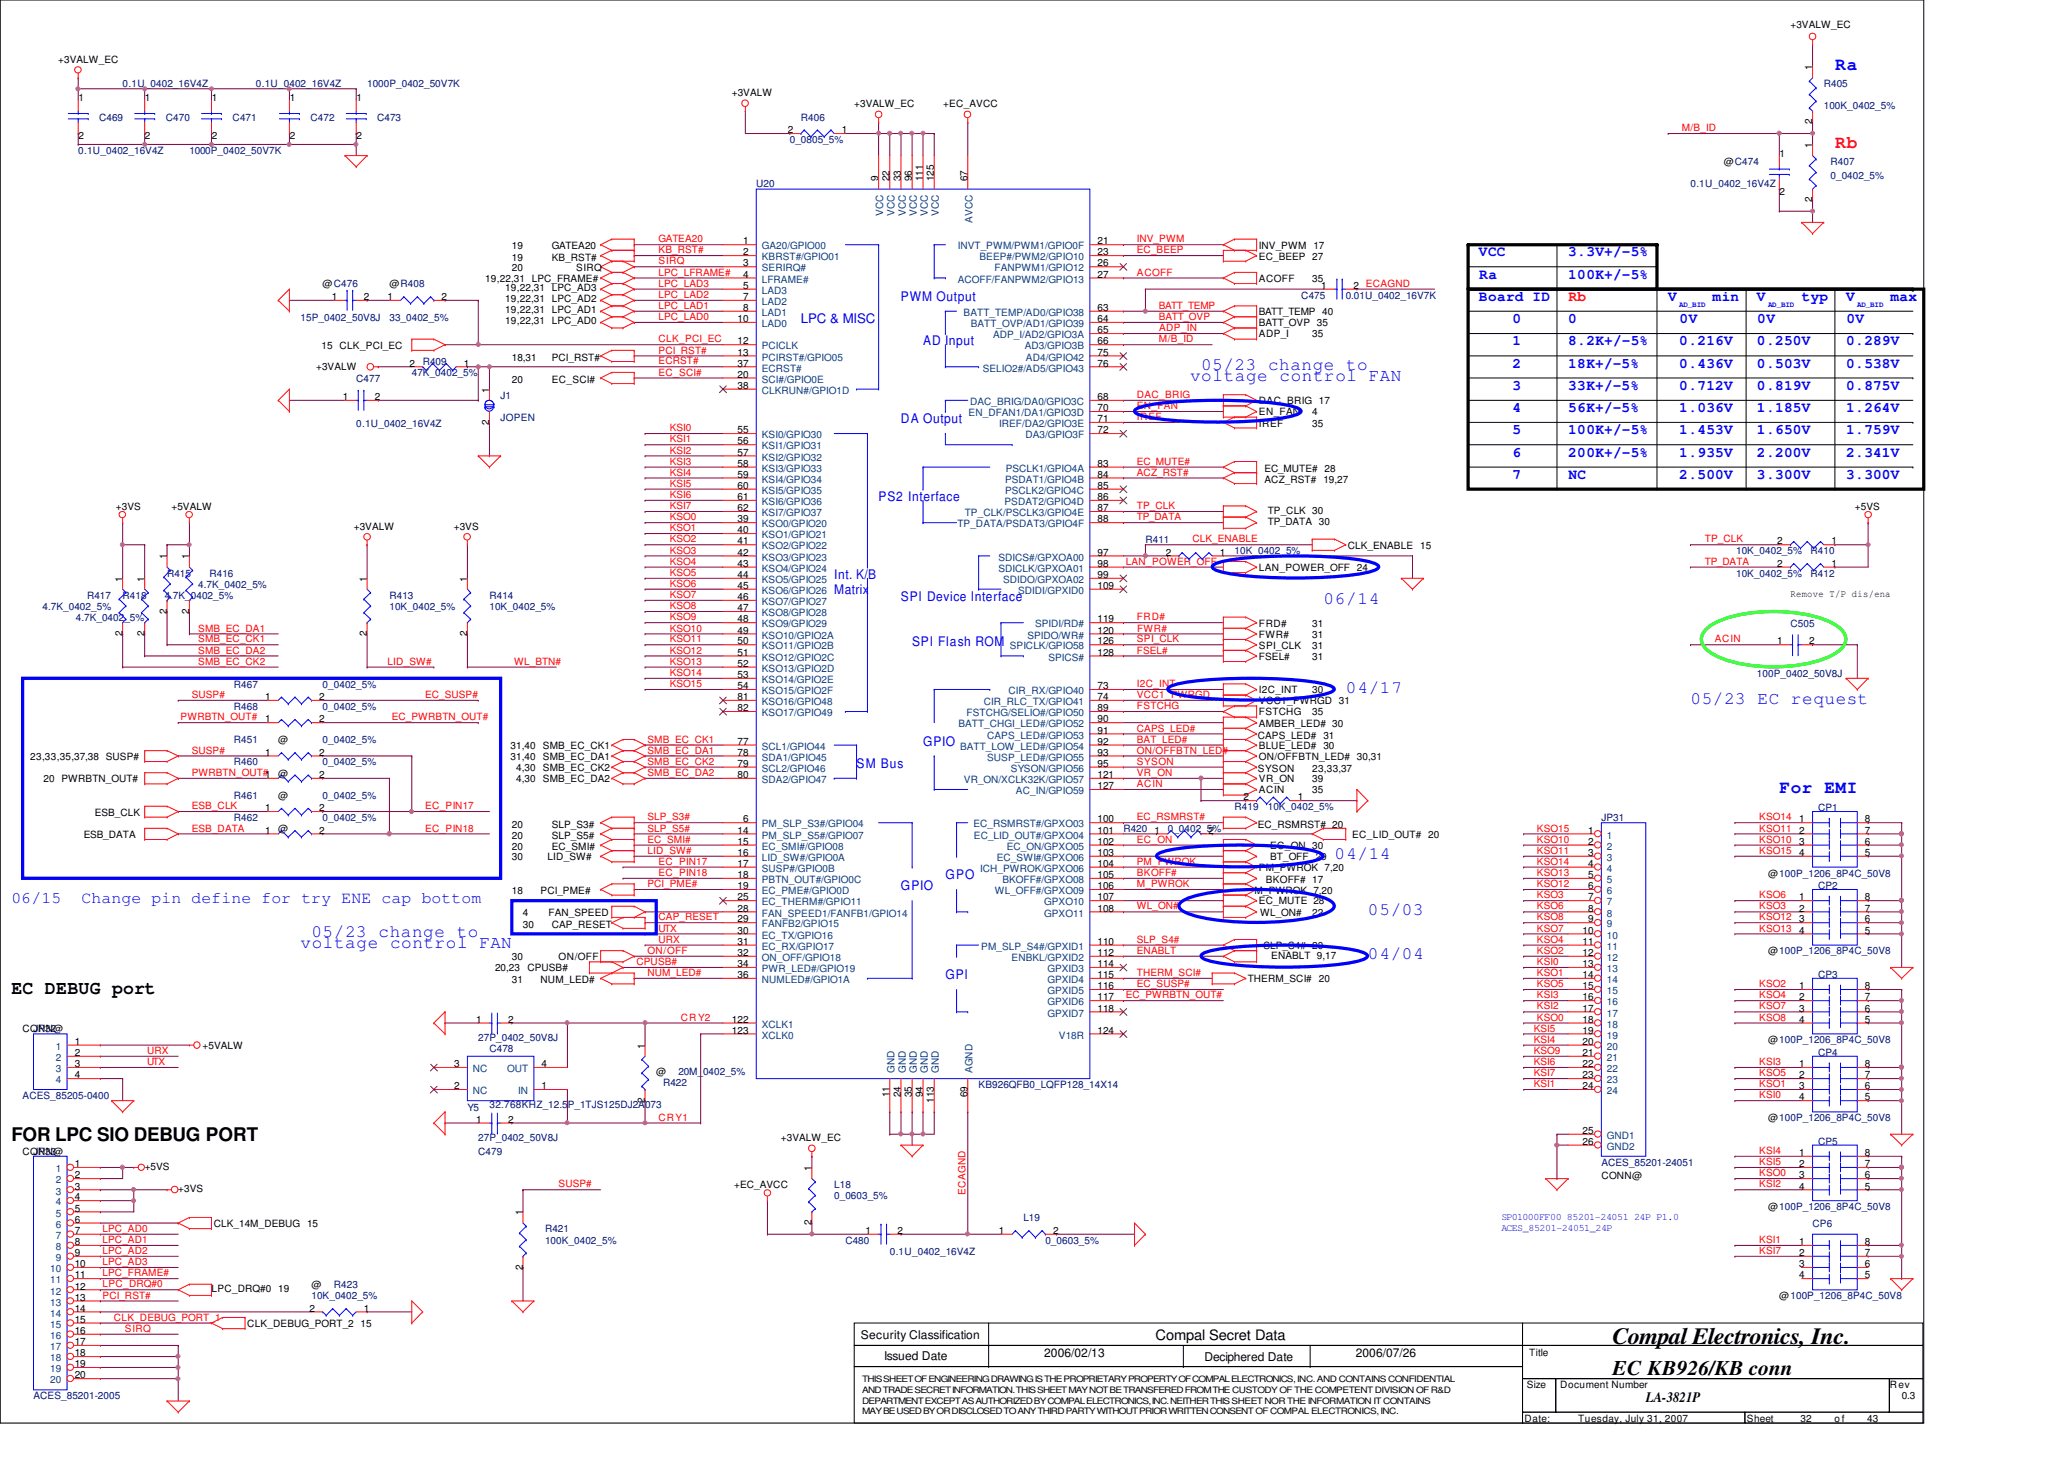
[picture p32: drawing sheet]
<svg xmlns="http://www.w3.org/2000/svg" width="297mm" height="210mm" viewBox="0 0 297 210" stroke-linecap="round" stroke-linejoin="round" font-family="sans-serif">
<defs><g id="words">
<text font-size="3.3" x="232.1" y="193.5">Compal Electronics, Inc.</text>
<text font-size="3" x="232.1" y="198">EC KB926/KB conn</text>
<g font-size="2.7">
<text x="1.6" y="143.1">EC DEBUG port</text>
<text x="1.6" y="164.2">FOR LPC SIO DEBUG PORT</text>
</g>
<g font-size="2.5" fill="#00f">
<text x="264.1" y="10.1">Ra</text>
<text x="172.8" y="53.3">05/23 change to</text>
<text x="171.3" y="54.9">voltage control FAN</text>
<text x="190.5" y="86.9">06/14</text>
<text x="193.7" y="99.7">04/17</text>
<text x="243.3" y="101.3">05/23 EC request</text>
<text x="256.1" y="114.1">For EMI</text>
<text x="192.1" y="123.7">04/14</text>
<text x="196.8" y="131.7">05/03</text>
<text x="43.3" y="136.5">voltage control FAN</text>
<text x="44.8" y="134.9">05/23 change to</text>
<text x="196.8" y="138.1">04/04</text>
</g>
<text font-size="2.5" fill="#f00" x="264.1" y="21.3">Rb</text>
<g font-size="2.4" fill="#00f">
<text x="1.6" y="129.9">06/15</text>
<text x="11.7" y="129.9">Change pin define for try ENE cap bottom</text>
</g>
<g font-size="2.1" fill="#00f">
<text x="212.8" y="36.9">VCC</text>
<text x="212.9" y="40.1">Ra</text>
<text x="225.7" y="40.1">100K+/-5%</text>
<text x="225.7" y="36.9">3.3V+/-5%</text>
<text x="212.8" y="43.3">Board ID</text>
<text x="217.7" y="46.5">0</text>
<text x="225.7" y="46.5">0</text>
<text x="240.1" y="43.3">V</text>
<text x="241.7" y="46.5">0V</text>
<text x="246.5" y="43.3">min</text>
<text x="252.9" y="43.3">V</text>
<text x="252.9" y="46.5">0V</text>
<text x="259.3" y="43.3">typ</text>
<text x="265.7" y="43.3">V</text>
<text x="265.7" y="46.5">0V</text>
<text x="272.1" y="43.3">max</text>
<text x="217.7" y="49.7">1</text>
<text x="217.7" y="52.9">2</text>
<text x="225.7" y="49.7">8.2K+/-5%</text>
<text x="225.7" y="52.9">18K+/-5%</text>
<text x="241.7" y="49.7">0.216V</text>
<text x="241.7" y="52.9">0.436V</text>
<text x="252.9" y="52.9">0.503V</text>
<text x="252.9" y="49.7">0.250V</text>
<text x="265.7" y="49.7">0.289V</text>
<text x="265.7" y="52.9">0.538V</text>
<text x="217.7" y="56.1">3</text>
<text x="217.7" y="59.3">4</text>
<text x="225.7" y="56.1">33K+/-5%</text>
<text x="225.7" y="59.3">56K+/-5%</text>
<text x="241.7" y="56.1">0.712V</text>
<text x="241.7" y="59.3">1.036V</text>
<text x="252.9" y="59.3">1.185V</text>
<text x="252.9" y="56.1">0.819V</text>
<text x="265.7" y="56.1">0.875V</text>
<text x="265.7" y="59.3">1.264V</text>
<text x="217.7" y="62.5">5</text>
<text x="217.7" y="65.7">6</text>
<text x="225.7" y="62.5">100K+/-5%</text>
<text x="225.7" y="65.7">200K+/-5%</text>
<text x="241.7" y="62.5">1.453V</text>
<text x="241.7" y="65.7">1.935V</text>
<text x="252.9" y="62.5">1.650V</text>
<text x="252.9" y="65.7">2.200V</text>
<text x="265.7" y="62.5">1.759V</text>
<text x="265.7" y="65.7">2.341V</text>
<text x="217.7" y="68.9">7</text>
<text x="225.7" y="68.9">NC</text>
<text x="241.7" y="68.9">2.500V</text>
<text x="252.9" y="68.9">3.300V</text>
<text x="265.7" y="68.9">3.300V</text>
</g>
<text font-size="2.1" fill="#f00" x="225.7" y="43.3">Rb</text>
<g font-size="2.1">
<text x="166.3" y="192.8">Compal Secret Data</text>
<text x="236.9" y="201.8">LA-3821P</text>
</g>
<g font-size="1.9" fill="#00f">
<text x="115.3" y="46.5">LPC &amp; MISC</text>
<text x="129.7" y="43.3">PWM Output</text>
<text x="132.8" y="49.7">AD Input</text>
<text x="129.7" y="60.9">DA Output</text>
<text x="126.4" y="72.1">PS2 Interface</text>
<text x="120.1" y="83.3">Int. K/B</text>
<text x="120.1" y="85.5">Matrix</text>
<text x="129.7" y="86.5">SPI Device Interface</text>
<text x="131.3" y="92.9">SPI Flash ROM</text>
<text x="132.8" y="107.3">GPIO</text>
<text x="123.3" y="110.5">SM Bus</text>
<text x="129.7" y="128.1">GPIO</text>
<text x="136.1" y="126.5">GPO</text>
<text x="136.1" y="140.9">GPI</text>
</g>
<g font-size="1.7">
<text x="123.9" y="192.7">Security Classification</text>
<text x="127.3" y="195.7">Issued Date</text>
<text x="150.3" y="195.2">2006/02/13</text>
<text x="173.4" y="195.9">Deciphered Date</text>
<text x="195.1" y="195.2">2006/07/26</text>
</g>
<g font-size="1.4">
<text x="257.7" y="4.1">+3VALW_EC</text>
<text x="8.4" y="9">+3VALW_EC</text>
<text x="260.8" y="10.1" transform="rotate(-90 260.8 10.1)">1</text>
<text x="11.3" y="14.6">1</text>
<text x="20.9" y="14.6">1</text>
<text x="30.5" y="14.6">1</text>
<text x="41.7" y="14.6">1</text>
<text x="51.3" y="14.6">1</text>
<text x="105.3" y="13.8">+3VALW</text>
<text x="122.9" y="15.5">+3VALW_EC</text>
<text x="135.7" y="15.5">+EC_AVCC</text>
<text x="260.8" y="17.9" transform="rotate(-90 260.8 17.9)">2</text>
<text x="11.3" y="20.1">2</text>
<text x="20.9" y="20.1">2</text>
<text x="30.5" y="20.1">2</text>
<text x="41.7" y="20.1">2</text>
<text x="51.3" y="20.1">2</text>
<text x="113.4" y="19.2">2</text>
<text x="121.2" y="19.2">1</text>
<text x="248.1" y="23.7">@C474</text>
<text x="256.1" y="22.6">1</text>
<text x="260.8" y="21.3" transform="rotate(-90 260.8 21.3)">1</text>
<text x="126.4" y="26.1" transform="rotate(-90 126.4 26.1)">9</text>
<text x="128" y="26.1" transform="rotate(-90 128 26.1)">22</text>
<text x="129.6" y="26.1" transform="rotate(-90 129.6 26.1)">33</text>
<text x="131.2" y="26.1" transform="rotate(-90 131.2 26.1)">96</text>
<text x="132.8" y="26.1" transform="rotate(-90 132.8 26.1)">111</text>
<text x="134.4" y="26.1" transform="rotate(-90 134.4 26.1)">125</text>
<text x="139.2" y="26.1" transform="rotate(-90 139.2 26.1)">67</text>
<text x="256.1" y="28.1">2</text>
<text x="260.8" y="29.1" transform="rotate(-90 260.8 29.1)">2</text>
<text x="73.7" y="35.9">19</text>
<text x="79.4" y="35.9">GATEA20</text>
<text x="106.9" y="35.2">1</text>
<text x="157.9" y="35.2">21</text>
<text x="181.2" y="35.8">INV_PWM 17</text>
<text x="46.4" y="41.4">@C476</text>
<text x="56" y="41.4">@R408</text>
<text x="69.8" y="40.6">19,22,31 LPC_FRAME#</text>
<text x="72.7" y="41.8">19,22,31 LPC_AD3</text>
<text x="73.7" y="38.9">20</text>
<text x="73.7" y="37.5">19</text>
<text x="79.4" y="37.5">KB_RST#</text>
<text x="82.9" y="38.9">SIRQ</text>
<text x="106.9" y="36.7">2</text>
<text x="106.9" y="38.4">3</text>
<text x="106.9" y="40">4</text>
<text x="106.9" y="41.6">5</text>
<text x="157.9" y="36.7">23</text>
<text x="157.9" y="38.4">26</text>
<text x="157.9" y="40">27</text>
<text x="181.2" y="40.6">ACOFF</text>
<text x="181.2" y="37.4">EC_BEEP 27</text>
<text x="188.8" y="40.6">35</text>
<text x="190.2" y="41.6">1</text>
<text x="194.8" y="41.6">2 ECAGND</text>
<text x="47.7" y="43.2">1</text>
<text x="52.4" y="43.2">2</text>
<text x="55.7" y="43.2">1</text>
<text x="63.5" y="43.2">2</text>
<text x="72.7" y="45">19,22,31 LPC_AD1</text>
<text x="72.7" y="43.4">19,22,31 LPC_AD2</text>
<text x="72.7" y="46.7">19,22,31 LPC_AD0</text>
<text x="106.1" y="46.4">10</text>
<text x="106.9" y="43.2">7</text>
<text x="106.9" y="44.7">8</text>
<text x="157.9" y="44.7">63</text>
<text x="157.9" y="46.4">64</text>
<text x="157.9" y="48">65</text>
<text x="181.2" y="45.4">BATT_TEMP 40</text>
<text x="181.2" y="46.9">BATT_OVP 35</text>
<text x="45.5" y="53.2">+3VALW</text>
<text x="46.3" y="50.2">15 CLK_PCI_EC</text>
<text x="58.9" y="52.7">2</text>
<text x="66.8" y="52.7">1</text>
<text x="73.7" y="51.9">18,31</text>
<text x="79.4" y="51.9">PCI_RST#</text>
<text x="106.1" y="49.6">12</text>
<text x="106.1" y="51.2">13</text>
<text x="106.1" y="52.7">37</text>
<text x="157.9" y="49.6">66</text>
<text x="157.9" y="51.2">75</text>
<text x="157.9" y="52.7">76</text>
<text x="181.2" y="48.6">ADP_I</text>
<text x="188.8" y="48.6">35</text>
<text x="49.4" y="57.6">1</text>
<text x="53.9" y="57.6">2</text>
<text x="70.4" y="56.5" transform="rotate(-90 70.4 56.5)">1</text>
<text x="73.7" y="55.1">20</text>
<text x="79.4" y="55.1">EC_SCI#</text>
<text x="106.1" y="54.4">20</text>
<text x="106.1" y="56">38</text>
<text x="157.9" y="57.6">68</text>
<text x="157.9" y="59.2">70</text>
<text x="181.2" y="58.2">DAC_BRIG 17</text>
<text x="181.2" y="59.8">EN_FAN</text>
<text x="188.8" y="59.8">4</text>
<text x="70.4" y="61.1" transform="rotate(-90 70.4 61.1)">2</text>
<text x="106.1" y="62.4">55</text>
<text x="106.1" y="64">56</text>
<text x="106.1" y="65.6">57</text>
<text x="157.9" y="60.7">71</text>
<text x="157.9" y="62.4">72</text>
<text x="181.2" y="61.4">IREF</text>
<text x="188.8" y="61.4">35</text>
<text x="106.1" y="67.2">58</text>
<text x="106.1" y="68.7">59</text>
<text x="106.1" y="70.4">60</text>
<text x="106.1" y="72">61</text>
<text x="157.9" y="67.2">83</text>
<text x="157.9" y="68.7">84</text>
<text x="157.9" y="70.4">85</text>
<text x="157.9" y="72">86</text>
<text x="182" y="67.9">EC_MUTE# 28</text>
<text x="182" y="69.5">ACZ_RST#</text>
<text x="190.5" y="69.5">19,27</text>
<text x="16.7" y="73.4">+3VS</text>
<text x="24.7" y="73.4">+5VALW</text>
<text x="50.9" y="76.2">+3VALW</text>
<text x="65.3" y="76.2">+3VS</text>
<text x="106.1" y="75.2">39</text>
<text x="106.1" y="76.8">40</text>
<text x="106.1" y="73.6">62</text>
<text x="157.9" y="73.6">87</text>
<text x="157.9" y="75.2">88</text>
<text x="182.5" y="74">TP_CLK 30</text>
<text x="182.5" y="75.6">TP_DATA 30</text>
<text x="267" y="73.4">+5VS</text>
<text x="17.6" y="83.7" transform="rotate(-90 17.6 83.7)">1</text>
<text x="20.8" y="83.7" transform="rotate(-90 20.8 83.7)">1</text>
<text x="24" y="80.5" transform="rotate(-90 24 80.5)">1</text>
<text x="27.2" y="80.5" transform="rotate(-90 27.2 80.5)">1</text>
<text x="52.8" y="83.7" transform="rotate(-90 52.8 83.7)">1</text>
<text x="67.2" y="83.7" transform="rotate(-90 67.2 83.7)">1</text>
<text x="106.1" y="78.4">41</text>
<text x="106.1" y="80">42</text>
<text x="106.1" y="81.6">43</text>
<text x="106.1" y="83.2">44</text>
<text x="157.9" y="80">97</text>
<text x="157.9" y="81.6">98</text>
<text x="157.9" y="83.2">99</text>
<text x="167.8" y="80">2</text>
<text x="175.6" y="80">1</text>
<text x="181.2" y="82.2">LAN_POWER_OFF 24</text>
<text x="194" y="79">CLK_ENABLE</text>
<text x="204.4" y="79">15</text>
<text x="255.8" y="81.6">2</text>
<text x="255.8" y="78.4">2</text>
<text x="263.6" y="81.6">1</text>
<text x="263.6" y="78.4">1</text>
<text x="24" y="88.3" transform="rotate(-90 24 88.3)">2</text>
<text x="27.2" y="88.3" transform="rotate(-90 27.2 88.3)">2</text>
<text x="106.1" y="84.8">45</text>
<text x="106.1" y="86.4">46</text>
<text x="106.1" y="88">47</text>
<text x="106.1" y="89.6">48</text>
<text x="157.9" y="84.8">109</text>
<text x="157.9" y="89.6">119</text>
<text x="257.7" y="86">Remove T/P dis/ena</text>
<text x="17.6" y="91.5" transform="rotate(-90 17.6 91.5)">2</text>
<text x="20.8" y="91.5" transform="rotate(-90 20.8 91.5)">2</text>
<text x="52.8" y="91.5" transform="rotate(-90 52.8 91.5)">2</text>
<text x="67.2" y="91.5" transform="rotate(-90 67.2 91.5)">2</text>
<text x="106.1" y="91.2">49</text>
<text x="106.1" y="92.8">50</text>
<text x="106.1" y="94.4">51</text>
<text x="106.1" y="96">52</text>
<text x="157.9" y="91.2">120</text>
<text x="157.9" y="92.8">126</text>
<text x="157.9" y="94.4">128</text>
<text x="181.2" y="90.2">FRD#</text>
<text x="181.2" y="91.8">FWR#</text>
<text x="181.2" y="95">FSEL#</text>
<text x="181.2" y="93.4">SPI_CLK</text>
<text x="188.8" y="90.2">31</text>
<text x="188.8" y="91.8">31</text>
<text x="188.8" y="95">31</text>
<text x="188.8" y="93.4">31</text>
<text x="255.8" y="92.8">1</text>
<text x="260.4" y="92.8">2</text>
<text x="38.1" y="100.8">1</text>
<text x="45.9" y="100.8">2</text>
<text x="106.1" y="97.6">53</text>
<text x="106.1" y="99.2">54</text>
<text x="106.1" y="100.8">81</text>
<text x="157.9" y="99.2">73</text>
<text x="157.9" y="100.8">74</text>
<text x="181.2" y="101.4">VCC1_PWRGD 31</text>
<text x="181.2" y="99.8">I2C_INT</text>
<text x="188.8" y="99.8">30</text>
<text x="38.1" y="104">1</text>
<text x="40" y="107">@</text>
<text x="45.9" y="104">2</text>
<text x="73.5" y="107.8">31,40</text>
<text x="78.1" y="107.8">SMB_EC_CK1</text>
<text x="106.1" y="107.2">77</text>
<text x="106.1" y="102.4">82</text>
<text x="157.9" y="102.4">89</text>
<text x="157.9" y="104">90</text>
<text x="157.9" y="105.6">91</text>
<text x="157.9" y="107.2">92</text>
<text x="181" y="106.3">CAPS_LED#</text>
<text x="181.2" y="103">FSTCHG</text>
<text x="181.2" y="107.8">BLUE_LED#</text>
<text x="181.2" y="104.6">AMBER_LED# 30</text>
<text x="188.8" y="103">35</text>
<text x="190.5" y="106.3">31</text>
<text x="190.5" y="107.8">30</text>
<text x="4.4" y="109.4">23,33,35,37,38 SUSP#</text>
<text x="6.3" y="112.6">20 PWRBTN_OUT#</text>
<text x="38.1" y="108.8">1</text>
<text x="40" y="111.8">@</text>
<text x="45.9" y="112">2</text>
<text x="45.9" y="108.8">2</text>
<text x="73.5" y="109.4">31,40</text>
<text x="74.3" y="111">4,30</text>
<text x="74.3" y="112.6">4,30</text>
<text x="78.1" y="109.4">SMB_EC_DA1</text>
<text x="78.1" y="111">SMB_EC_CK2</text>
<text x="78.1" y="112.6">SMB_EC_DA2</text>
<text x="106.1" y="108.8">78</text>
<text x="106.1" y="110.4">79</text>
<text x="106.1" y="112">80</text>
<text x="157.9" y="108.8">93</text>
<text x="157.9" y="110.4">95</text>
<text x="157.9" y="112">121</text>
<text x="157.9" y="113.6">127</text>
<text x="181" y="111.1">SYSON</text>
<text x="181.2" y="112.6">VR_ON</text>
<text x="181.2" y="109.4">ON/OFFBTN_LED# 30,31</text>
<text x="188.8" y="111.1">23,33,37</text>
<text x="188.8" y="112.6">39</text>
<text x="13.6" y="117.4">ESB_CLK</text>
<text x="38.1" y="116.8">1</text>
<text x="38.1" y="120">1</text>
<text x="40" y="115">@</text>
<text x="40" y="119.8">@</text>
<text x="45.9" y="116.8">2</text>
<text x="45.9" y="120">2</text>
<text x="73.7" y="119.1">20</text>
<text x="79.4" y="119.1">SLP_S3#</text>
<text x="106.1" y="120">14</text>
<text x="106.9" y="118.4">6</text>
<text x="157.9" y="118.4">100</text>
<text x="157.9" y="120">101</text>
<text x="166.2" y="120">1</text>
<text x="173.9" y="120">2</text>
<text x="178.9" y="115.2">2</text>
<text x="181" y="119.1">EC_RSMRST# 20</text>
<text x="181.2" y="114.2">ACIN</text>
<text x="186.8" y="115.2">1</text>
<text x="188.8" y="114.2">35</text>
<text x="228.6" y="120">1</text>
<text x="258.9" y="120">2</text>
<text x="258.9" y="118.4">1</text>
<text x="268.4" y="120">7</text>
<text x="268.4" y="118.4">8</text>
<text x="12.1" y="120.6">ESB_DATA</text>
<text x="73.7" y="120.7">20</text>
<text x="73.7" y="122.3">20</text>
<text x="73.7" y="123.8">30</text>
<text x="78.8" y="123.8">LID_SW#</text>
<text x="79.4" y="120.7">SLP_S5#</text>
<text x="79.4" y="122.3">EC_SMI#</text>
<text x="106.1" y="121.6">15</text>
<text x="106.1" y="123.2">16</text>
<text x="106.1" y="124.8">17</text>
<text x="157.9" y="121.6">102</text>
<text x="157.9" y="123.2">103</text>
<text x="157.9" y="124.8">104</text>
<text x="181.2" y="125.4">PM_PWROK 7,20</text>
<text x="182.8" y="122.2">EC_ON 30</text>
<text x="182.8" y="123.8">BT_OFF</text>
<text x="189.4" y="123.8">29</text>
<text x="194.6" y="120.6">EC_LID_OUT# 20</text>
<text x="228.6" y="121.6">2</text>
<text x="228.6" y="123.2">3</text>
<text x="228.6" y="124.8">4</text>
<text x="258.9" y="121.6">3</text>
<text x="258.9" y="123.2">4</text>
<text x="268.4" y="123.2">5</text>
<text x="268.4" y="121.6">6</text>
<text x="73.7" y="128.7">18</text>
<text x="75.3" y="131.8">4</text>
<text x="77.8" y="128.7">PCI_PME#</text>
<text x="78.9" y="131.8">FAN_SPEED</text>
<text x="106.1" y="126.4">18</text>
<text x="106.1" y="128">19</text>
<text x="106.1" y="129.6">25</text>
<text x="106.1" y="131.2">28</text>
<text x="157.9" y="126.4">105</text>
<text x="157.9" y="128">106</text>
<text x="157.9" y="129.6">107</text>
<text x="157.9" y="131.2">108</text>
<text x="180.5" y="128.7">M_PWROK 7,20</text>
<text x="181.2" y="130.2">EC_MUTE 28</text>
<text x="181.4" y="131.8">WL_ON#</text>
<text x="182.2" y="127.1">BKOFF# 17</text>
<text x="188.8" y="131.8">22</text>
<text x="228.6" y="126.4">5</text>
<text x="228.6" y="128">6</text>
<text x="228.6" y="129.6">7</text>
<text x="228.6" y="131.2">8</text>
<text x="254.5" y="126.2">@100P_1206_8P4C_50V8</text>
<text x="258.9" y="131.2">2</text>
<text x="258.9" y="129.6">1</text>
<text x="268.4" y="131.2">7</text>
<text x="268.4" y="129.6">8</text>
<text x="75.3" y="133.5">30</text>
<text x="79.4" y="133.5">CAP_RESET</text>
<text x="106.1" y="132.8">29</text>
<text x="106.1" y="134.4">30</text>
<text x="106.1" y="136">31</text>
<text x="106.1" y="137.6">32</text>
<text x="157.9" y="136">110</text>
<text x="157.9" y="137.6">112</text>
<text x="181.8" y="136.6">SLP_S4# 20</text>
<text x="227.7" y="134.4">10</text>
<text x="227.7" y="136">11</text>
<text x="227.7" y="137.6">12</text>
<text x="228.6" y="132.8">9</text>
<text x="254.5" y="137.4">@100P_1206_8P4C_50V8</text>
<text x="258.9" y="132.8">3</text>
<text x="258.9" y="134.4">4</text>
<text x="268.4" y="134.4">5</text>
<text x="268.4" y="132.8">6</text>
<text x="71.2" y="139.8">20,23</text>
<text x="73.7" y="138.2">30</text>
<text x="73.7" y="141.5">31</text>
<text x="75.9" y="139.8">CPUSB#</text>
<text x="77.8" y="141.5">NUM_LED#</text>
<text x="80.4" y="138.2">ON/OFF</text>
<text x="106.1" y="139.2">34</text>
<text x="106.1" y="140.8">36</text>
<text x="157.9" y="139.2">114</text>
<text x="157.9" y="140.8">115</text>
<text x="157.9" y="142.4">116</text>
<text x="157.9" y="144">117</text>
<text x="179.6" y="141.4">THERM_SCI#</text>
<text x="183" y="138">ENABLT 9,17</text>
<text x="189.8" y="141.4">20</text>
<text x="227.7" y="139.2">13</text>
<text x="227.7" y="140.8">14</text>
<text x="227.7" y="142.4">15</text>
<text x="227.7" y="144">16</text>
<text x="258.9" y="144">2</text>
<text x="258.9" y="142.4">1</text>
<text x="268.4" y="144">7</text>
<text x="268.4" y="142.4">8</text>
<text x="3.3" y="148.6">CONN@</text>
<text x="68.5" y="147.2">1</text>
<text x="73.1" y="147.2">2</text>
<text x="105.3" y="147.2">122</text>
<text x="105.3" y="148.8">123</text>
<text x="157.9" y="145.6">118</text>
<text x="157.9" y="148.8">124</text>
<text x="227.7" y="145.6">17</text>
<text x="227.7" y="147.2">18</text>
<text x="227.7" y="148.8">19</text>
<text x="258.9" y="145.6">3</text>
<text x="258.9" y="147.2">4</text>
<text x="268.4" y="147.2">5</text>
<text x="268.4" y="145.6">6</text>
<text x="10.7" y="150.4">1</text>
<text x="10.7" y="152">2</text>
<text x="10.7" y="153.6">3</text>
<text x="10.7" y="155.2">4</text>
<text x="29.2" y="151">+5VALW</text>
<text x="65.4" y="153.6">3</text>
<text x="77.9" y="153.6">4</text>
<text x="92.8" y="150.9" transform="rotate(-90 92.8 150.9)">1</text>
<text x="94.4" y="154.6">@</text>
<text x="227.7" y="150.4">20</text>
<text x="227.7" y="152">21</text>
<text x="227.7" y="153.6">22</text>
<text x="227.7" y="155.2">23</text>
<text x="254.5" y="150.2">@100P_1206_8P4C_50V8</text>
<text x="258.9" y="155.2">2</text>
<text x="258.9" y="153.6">1</text>
<text x="268.4" y="155.2">7</text>
<text x="268.4" y="153.6">8</text>
<text x="65.4" y="156.8">2</text>
<text x="68.5" y="161.6">1</text>
<text x="73.1" y="161.6">2</text>
<text x="77.9" y="156.8">1</text>
<text x="92.8" y="158.7" transform="rotate(-90 92.8 158.7)">2</text>
<text x="128" y="157.9" transform="rotate(-90 128 157.9)">11</text>
<text x="129.6" y="157.9" transform="rotate(-90 129.6 157.9)">24</text>
<text x="131.2" y="157.9" transform="rotate(-90 131.2 157.9)">35</text>
<text x="132.8" y="157.9" transform="rotate(-90 132.8 157.9)">94</text>
<text x="134.4" y="158.7" transform="rotate(-90 134.4 158.7)">113</text>
<text x="139.2" y="157.9" transform="rotate(-90 139.2 157.9)">69</text>
<text x="227.7" y="156.8">24</text>
<text x="254.5" y="161.4">@100P_1206_8P4C_50V8</text>
<text x="258.9" y="156.8">3</text>
<text x="258.9" y="158.4">4</text>
<text x="268.4" y="158.4">5</text>
<text x="268.4" y="156.8">6</text>
<text x="3.3" y="166.2">CONN@</text>
<text x="10.7" y="168">1</text>
<text x="112.4" y="164.3">+3VALW_EC</text>
<text x="227.7" y="163.2">25</text>
<text x="227.7" y="164.8">26</text>
<text x="258.9" y="168">2</text>
<text x="258.9" y="166.4">1</text>
<text x="268.4" y="168">7</text>
<text x="268.4" y="166.4">8</text>
<text x="10.7" y="169.6">2</text>
<text x="10.7" y="171.2">3</text>
<text x="10.7" y="172.8">4</text>
<text x="20.8" y="168.4">+5VS</text>
<text x="25.7" y="171.6">+3VS</text>
<text x="105.7" y="171">+EC_AVCC</text>
<text x="116.8" y="168.5" transform="rotate(-90 116.8 168.5)">1</text>
<text x="230.5" y="169.7">CONN@</text>
<text x="258.9" y="169.6">3</text>
<text x="258.9" y="171.2">4</text>
<text x="268.4" y="171.2">5</text>
<text x="268.4" y="169.6">6</text>
<text x="10.7" y="174.4">5</text>
<text x="10.7" y="176">6</text>
<text x="10.7" y="177.6">7</text>
<text x="10.7" y="179.2">8</text>
<text x="30.8" y="176.6">CLK_14M_DEBUG 15</text>
<text x="75.2" y="174.9" transform="rotate(-90 75.2 174.9)">1</text>
<text x="116.8" y="176.3" transform="rotate(-90 116.8 176.3)">2</text>
<text x="124.5" y="177.6">1</text>
<text x="129.2" y="177.6">2</text>
<text x="143.8" y="177.6">1</text>
<text x="151.5" y="177.6">2</text>
<text x="254.5" y="174.2">@100P_1206_8P4C_50V8</text>
<text x="258.9" y="179.2">1</text>
<text x="268.4" y="179.2">8</text>
<text x="10.7" y="180.8">9</text>
<text x="10.7" y="182.4">10</text>
<text x="10.7" y="184">11</text>
<text x="10.7" y="185.6">12</text>
<text x="44.8" y="185.4">@</text>
<text x="75.2" y="182.7" transform="rotate(-90 75.2 182.7)">2</text>
<text x="258.9" y="180.8">2</text>
<text x="258.9" y="182.4">3</text>
<text x="258.9" y="184">4</text>
<text x="268.4" y="184">5</text>
<text x="268.4" y="182.4">6</text>
<text x="268.4" y="180.8">7</text>
<text x="10.7" y="187.2">13</text>
<text x="10.7" y="188.8">14</text>
<text x="10.7" y="192">16</text>
<text x="10.7" y="190.4">15</text>
<text x="30.4" y="186">LPC_DRQ#0 19</text>
<text x="35.6" y="191">CLK_DEBUG_PORT_2 15</text>
<text x="44.5" y="188.8">2</text>
<text x="52.4" y="188.8">1</text>
<text x="256.1" y="187">@100P_1206_8P4C_50V8</text>
<text x="10.7" y="193.6">17</text>
<text x="10.7" y="195.2">18</text>
<text x="10.7" y="196.8">19</text>
<text x="220.1" y="195.2">Title</text>
<text x="10.7" y="198.4">20</text>
<text x="219.7" y="199.8">Size</text>
<text x="224.5" y="199.8">Document Number</text>
<text x="272" y="199.8">Rev</text>
<text x="273.7" y="201.4">0.3</text>
<text x="219.4" y="204.6">Date:</text>
<text x="227.1" y="204.6">Tuesday, July 31, 2007</text>
<text x="251.4" y="204.6">Sheet</text>
<text x="259.1" y="204.6">32</text>
<text x="264" y="204.6">of</text>
<text x="268.7" y="204.6">43</text>
</g>
<g font-size="1.4" fill="#000080">
<text x="14.3" y="17.4">C469</text>
<text x="17.6" y="12.6">0.1U_0402_16V4Z</text>
<text x="23.9" y="17.4">C470</text>
<text x="33.5" y="17.4">C471</text>
<text x="36.8" y="12.6">0.1U_0402_16V4Z</text>
<text x="44.7" y="17.4">C472</text>
<text x="52.8" y="12.6">1000P_0402_50V7K</text>
<text x="54.3" y="17.4">C473</text>
<text x="115.3" y="17.4">R406</text>
<text x="262.5" y="12.6">R405</text>
<text x="262.5" y="15.7">100K_0402_5%</text>
<text x="11.3" y="22.1">0.1U_0402_16V4Z</text>
<text x="27.3" y="22.1">1000P_0402_50V7K</text>
<text x="113.7" y="20.6">0_0805_5%</text>
<text x="263.4" y="23.7">R407</text>
<text x="108.8" y="27">U20</text>
<text x="243.3" y="27">0.1U_0402_16V4Z</text>
<text x="263.4" y="25.7">0_0402_5%</text>
<text x="43.3" y="46.1">15P_0402_50V8J</text>
<text x="56" y="46.1">33_0402_5%</text>
<text x="187.3" y="43">C475</text>
<text x="193.7" y="43">0.01U_0402_16V7K</text>
<text x="60.8" y="52.6">R409</text>
<text x="51.3" y="54.9">C477</text>
<text x="59.3" y="54.1">47K_0402_5%</text>
<text x="72" y="57.4">J1</text>
<text x="51.3" y="61.5">0.1U_0402_16V4Z</text>
<text x="72" y="60.6">JOPEN</text>
<text x="24" y="83">R415</text>
<text x="30.1" y="83">R416</text>
<text x="164.8" y="78.1">R411</text>
<text x="177.7" y="79.8">10K_0402_5%</text>
<text x="249.8" y="83">10K_0402_5%</text>
<text x="249.8" y="79.8">10K_0402_5%</text>
<text x="260.6" y="83">R412</text>
<text x="260.6" y="79.8">R410</text>
<text x="6.1" y="87.8">4.7K_0402_5%</text>
<text x="10.9" y="89.4">4.7K_0402_5%</text>
<text x="12.5" y="86.1">R417</text>
<text x="17.6" y="86.1">R418</text>
<text x="23.7" y="86.1">4.7K_0402_5%</text>
<text x="28.5" y="84.6">4.7K_0402_5%</text>
<text x="56" y="86.1">R413</text>
<text x="56" y="87.8">10K_0402_5%</text>
<text x="70.4" y="86.1">R414</text>
<text x="70.4" y="87.8">10K_0402_5%</text>
<text x="257.7" y="90.2">C505</text>
<text x="33.7" y="99">R467</text>
<text x="46.4" y="99">0_0402_5%</text>
<text x="252.9" y="97.4">100P_0402_50V8J</text>
<text x="33.7" y="107">R451</text>
<text x="33.7" y="102.2">R468</text>
<text x="46.4" y="107">0_0402_5%</text>
<text x="46.4" y="102.2">0_0402_5%</text>
<text x="33.7" y="110.2">R460</text>
<text x="46.4" y="110.2">0_0402_5%</text>
<text x="33.7" y="115">R461</text>
<text x="33.7" y="118.2">R462</text>
<text x="46.4" y="115">0_0402_5%</text>
<text x="46.4" y="118.2">0_0402_5%</text>
<text x="161.7" y="119.8">R420</text>
<text x="168.1" y="119.8">0_0402_5%</text>
<text x="177.7" y="116.6">R419</text>
<text x="182.5" y="116.6">10K_0402_5%</text>
<text x="230.5" y="118.2">JP31</text>
<text x="261.7" y="116.7">CP1</text>
<text x="261.7" y="127.9">CP2</text>
<text x="261.7" y="140.7">CP3</text>
<text x="4.8" y="148.6">JP32</text>
<text x="68.8" y="149.9">27P_0402_50V8J</text>
<text x="70.4" y="151.5">C478</text>
<text x="97.7" y="154.6">20M_0402_5%</text>
<text x="261.7" y="151.9">CP4</text>
<text x="3.3" y="158.2">ACES_85205-0400</text>
<text x="67.3" y="159.9">Y5</text>
<text x="70.4" y="159.5">32.768KHZ_12.5P_1TJS125DJ2A073</text>
<text x="95.4" y="156.3">R422</text>
<text x="140.8" y="156.6">KB926QFB0_LQFP128_14X14</text>
<text x="4.8" y="166.2">JP33</text>
<text x="68.8" y="166.2">C479</text>
<text x="68.8" y="164.3">27P_0402_50V8J</text>
<text x="230.5" y="167.8">ACES_85201-24051</text>
<text x="261.7" y="164.7">CP5</text>
<text x="120.1" y="171">L18</text>
<text x="120.1" y="172.6">0_0603_5%</text>
<text x="78.4" y="177.4">R421</text>
<text x="78.4" y="179">100K_0402_5%</text>
<text x="121.7" y="179">C480</text>
<text x="147.3" y="175.8">L19</text>
<text x="150.4" y="179">0_0603_5%</text>
<text x="260.9" y="176.6">CP6</text>
<text x="48" y="185.4">R423</text>
<text x="128.1" y="180.6">0.1U_0402_16V4Z</text>
<text x="44.8" y="187">10K_0402_5%</text>
<text x="4.8" y="201.4">ACES_85201-2005</text>
</g>
<g font-size="1.4" fill="#f00">
<text x="242" y="18.9">M/B_ID</text>
<text x="94.8" y="34.9">GATEA20</text>
<text x="163.6" y="34.9">INV_PWM</text>
<text x="94.8" y="38.1">SIRQ</text>
<text x="94.8" y="39.7">LPC_LFRAME#</text>
<text x="94.8" y="41.3">LPC_LAD3</text>
<text x="94.8" y="36.4">KB_RST#</text>
<text x="163.6" y="39.7">ACOFF</text>
<text x="163.6" y="36.4">EC_BEEP</text>
<text x="94.8" y="42.9">LPC_LAD2</text>
<text x="94.8" y="44.4">LPC_LAD1</text>
<text x="94.8" y="46.1">LPC_LAD0</text>
<text x="166.8" y="44.4">BATT_TEMP</text>
<text x="166.8" y="46.1">BATT_OVP</text>
<text x="166.8" y="47.7">ADP_IN</text>
<text x="94.8" y="52.5">ECRST#</text>
<text x="94.8" y="50.9">PCI_RST#</text>
<text x="94.8" y="49.3">CLK_PCI_EC</text>
<text x="166.8" y="49.3">M/B_ID</text>
<text x="94.8" y="54.1">EC_SCI#</text>
<text x="163.6" y="57.3">DAC_BRIG</text>
<text x="163.6" y="58.9">EN_FAN</text>
<text x="96.4" y="63.7">KSI1</text>
<text x="96.4" y="65.3">KSI2</text>
<text x="96.4" y="62.1">KSI0</text>
<text x="163.6" y="60.5">IREF</text>
<text x="96.4" y="66.9">KSI3</text>
<text x="96.4" y="68.5">KSI4</text>
<text x="96.4" y="71.7">KSI6</text>
<text x="96.4" y="70.1">KSI5</text>
<text x="163.6" y="68.5">ACZ_RST#</text>
<text x="163.6" y="66.9">EC_MUTE#</text>
<text x="96.4" y="74.9">KSO0</text>
<text x="96.4" y="73.3">KSI7</text>
<text x="96.4" y="76.5">KSO1</text>
<text x="163.6" y="73.3">TP_CLK</text>
<text x="163.6" y="74.9">TP_DATA</text>
<text x="96.4" y="82.9">KSO5</text>
<text x="96.4" y="79.7">KSO3</text>
<text x="96.4" y="81.3">KSO4</text>
<text x="96.4" y="78.1">KSO2</text>
<text x="162" y="81.3">LAN_POWER_OFF</text>
<text x="171.6" y="78.1">CLK_ENABLE</text>
<text x="245.4" y="78.1">TP_CLK</text>
<text x="245.4" y="81.3">TP_DATA</text>
<text x="96.4" y="86.1">KSO7</text>
<text x="96.4" y="84.5">KSO6</text>
<text x="96.4" y="89.3">KSO9</text>
<text x="96.4" y="87.7">KSO8</text>
<text x="163.6" y="89.3">FRD#</text>
<text x="28.5" y="90.9">SMB_EC_DA1</text>
<text x="28.5" y="95.7">SMB_EC_CK2</text>
<text x="28.5" y="94.1">SMB_EC_DA2</text>
<text x="28.5" y="92.5">SMB_EC_CK1</text>
<text x="55.7" y="95.7">LID_SW#</text>
<text x="74" y="95.7">WL_BTN#</text>
<text x="96.4" y="94.1">KSO12</text>
<text x="96.4" y="92.5">KSO11</text>
<text x="96.4" y="95.7">KSO13</text>
<text x="96.4" y="90.9">KSO10</text>
<text x="163.6" y="92.5">SPI_CLK</text>
<text x="163.6" y="94.1">FSEL#</text>
<text x="163.7" y="90.9">FWR#</text>
<text x="246.8" y="92.5">ACIN</text>
<text x="27.6" y="100.5">SUSP#</text>
<text x="61.2" y="100.5">EC_SUSP#</text>
<text x="96.4" y="98.9">KSO15</text>
<text x="96.4" y="97.3">KSO14</text>
<text x="163.6" y="100.5">VCC1_PWRGD</text>
<text x="163.6" y="98.9">I2C_INT</text>
<text x="26" y="103.7">PWRBTN_OUT#</text>
<text x="56.4" y="103.7">EC_PWRBTN_OUT#</text>
<text x="93.2" y="106.9">SMB_EC_CK1</text>
<text x="163.6" y="106.9">BAT_LED#</text>
<text x="163.6" y="105.3">CAPS_LED#</text>
<text x="163.6" y="102.1">FSTCHG</text>
<text x="27.6" y="108.5">SUSP#</text>
<text x="27.6" y="111.7">PWRBTN_OUT#1</text>
<text x="93.2" y="110.1">SMB_EC_CK2</text>
<text x="93.2" y="108.5">SMB_EC_DA1</text>
<text x="93.2" y="111.7">SMB_EC_DA2</text>
<text x="163.6" y="110.1">SYSON</text>
<text x="163.6" y="113.3">ACIN</text>
<text x="163.6" y="108.5">ON/OFFBTN_LED#</text>
<text x="163.6" y="111.7">VR_ON</text>
<text x="27.6" y="116.5">ESB_CLK</text>
<text x="27.6" y="119.7">ESB_DATA</text>
<text x="61.2" y="116.5">EC_PIN17</text>
<text x="61.2" y="119.7">EC_PIN18</text>
<text x="93.2" y="119.7">SLP_S5#</text>
<text x="93.2" y="118.1">SLP_S3#</text>
<text x="163.6" y="118.1">EC_RSMRST#</text>
<text x="221.2" y="119.7">KSO15</text>
<text x="253.2" y="118.1">KSO14</text>
<text x="253.2" y="119.7">KSO11</text>
<text x="93.2" y="121.3">EC_SMI#</text>
<text x="93.2" y="122.9">LID_SW#</text>
<text x="94.8" y="124.5">EC_PIN17</text>
<text x="163.6" y="124.5">PM_PWROK</text>
<text x="163.6" y="121.3">EC_ON</text>
<text x="221.2" y="124.5">KSO14</text>
<text x="221.2" y="121.3">KSO10</text>
<text x="221.2" y="122.9">KSO11</text>
<text x="253.2" y="122.9">KSO15</text>
<text x="253.2" y="121.3">KSO10</text>
<text x="93.2" y="127.7">PCI_PME#</text>
<text x="94.8" y="126.1">EC_PIN18</text>
<text x="163.6" y="126.1">BKOFF#</text>
<text x="163.6" y="127.7">M_PWROK</text>
<text x="163.6" y="130.9">WL_ON#</text>
<text x="221.2" y="129.3">KSO3</text>
<text x="221.2" y="126.1">KSO13</text>
<text x="221.2" y="127.7">KSO12</text>
<text x="221.2" y="130.9">KSO6</text>
<text x="253.2" y="129.3">KSO6</text>
<text x="253.2" y="130.9">KSO3</text>
<text x="93.2" y="137.3">ON/OFF</text>
<text x="94.8" y="134.1">UTX</text>
<text x="94.8" y="135.7">URX</text>
<text x="94.8" y="132.5">CAP_RESET</text>
<text x="163.6" y="135.7">SLP_S4#</text>
<text x="163.6" y="137.3">ENABLT</text>
<text x="221.2" y="132.5">KSO8</text>
<text x="221.2" y="137.3">KSO2</text>
<text x="221.2" y="135.7">KSO4</text>
<text x="221.2" y="134.1">KSO7</text>
<text x="253.2" y="134.1">KSO13</text>
<text x="253.2" y="132.5">KSO12</text>
<text x="91.6" y="138.9">CPUSB#</text>
<text x="93.2" y="140.5">NUM_LED#</text>
<text x="162" y="143.7">EC_PWRBTN_OUT#</text>
<text x="163.6" y="140.5">THERM_SCI#</text>
<text x="163.6" y="142.1">EC_SUSP#</text>
<text x="221.2" y="138.9">KSI0</text>
<text x="221.2" y="143.7">KSI3</text>
<text x="221.2" y="140.5">KSO1</text>
<text x="221.2" y="142.1">KSO5</text>
<text x="253.2" y="142.1">KSO2</text>
<text x="253.2" y="143.7">KSO4</text>
<text x="98" y="146.9">CRY2</text>
<text x="220.7" y="148.5">KSI5</text>
<text x="221.2" y="146.9">KSO0</text>
<text x="221.2" y="145.3">KSI2</text>
<text x="253.2" y="145.3">KSO7</text>
<text x="253.2" y="146.9">KSO8</text>
<text x="21.2" y="151.7">URX</text>
<text x="21.2" y="153.3">UTX</text>
<text x="220.7" y="154.9">KSI7</text>
<text x="220.7" y="153.3">KSI6</text>
<text x="220.7" y="151.7">KSO9</text>
<text x="220.7" y="150.1">KSI4</text>
<text x="253.2" y="154.9">KSO5</text>
<text x="253.2" y="153.3">KSI3</text>
<text x="94.8" y="161.3">CRY1</text>
<text x="220.7" y="156.5">KSI1</text>
<text x="253.2" y="158.1">KSI0</text>
<text x="253.2" y="156.5">KSO1</text>
<text x="253.2" y="166.1">KSI4</text>
<text x="253.2" y="167.7">KSI5</text>
<text x="80.4" y="170.9">SUSP#</text>
<text x="138.9" y="172" transform="rotate(-90 138.9 172)">ECAGND</text>
<text x="253.2" y="170.9">KSI2</text>
<text x="253.2" y="169.3">KSO0</text>
<text x="14.8" y="178.9">LPC_AD1</text>
<text x="14.8" y="177.3">LPC_AD0</text>
<text x="253.2" y="178.9">KSI1</text>
<text x="14.8" y="180.5">LPC_AD2</text>
<text x="14.8" y="183.7">LPC_FRAME#</text>
<text x="14.8" y="185.3">LPC_DRQ#0</text>
<text x="14.8" y="182.1">LPC_AD3</text>
<text x="253.2" y="180.5">KSI7</text>
<text x="14.8" y="186.9">PCI_RST#</text>
<text x="16.4" y="190.1">CLK_DEBUG_PORT_1</text>
<text x="18" y="191.7">SIRQ</text>
</g>
<g font-size="1.4" fill="#004080">
<text x="109.6" y="35.9">GA20/GPIO00</text>
<text x="127.1" y="31.1" transform="rotate(-90 127.1 31.1)">VCC</text>
<text x="128.7" y="31.1" transform="rotate(-90 128.7 31.1)">VCC</text>
<text x="130.3" y="31.1" transform="rotate(-90 130.3 31.1)">VCC</text>
<text x="131.9" y="31.1" transform="rotate(-90 131.9 31.1)">VCC</text>
<text x="133.5" y="31.1" transform="rotate(-90 133.5 31.1)">VCC</text>
<text x="135.1" y="31.1" transform="rotate(-90 135.1 31.1)">VCC</text>
<text x="137.8" y="35.9">INVT_PWM/PWM1/GPIO0F</text>
<text x="140" y="32.1" transform="rotate(-90 140 32.1)">AVCC</text>
<text x="109.6" y="37.5">KBRST#/GPIO01</text>
<text x="109.6" y="39.1">SERIRQ#</text>
<text x="109.6" y="40.7">LFRAME#</text>
<text x="137.8" y="40.7">ACOFF/FANPWM2/GPIO13</text>
<text x="141" y="37.5">BEEP#/PWM2/GPIO10</text>
<text x="143.1" y="39.1">FANPWM1/GPIO12</text>
<text x="109.6" y="42.3">LAD3</text>
<text x="109.6" y="43.9">LAD2</text>
<text x="109.6" y="45.5">LAD1</text>
<text x="109.6" y="47.1">LAD0</text>
<text x="138.7" y="45.5">BATT_TEMP/AD0/GPIO38</text>
<text x="139.7" y="47.1">BATT_OVP/AD1/GPIO39</text>
<text x="109.6" y="50.3">PCICLK</text>
<text x="109.6" y="51.9">PCIRST#/GPIO05</text>
<text x="109.6" y="53.5">ECRST#</text>
<text x="141.4" y="53.5">SELIO2#/AD5/GPIO43</text>
<text x="142.9" y="48.7">ADP_I/AD2/GPIO3A</text>
<text x="147.5" y="50.3">AD3/GPIO3B</text>
<text x="147.7" y="51.9">AD4/GPIO42</text>
<text x="109.6" y="55.1">SCI#/GPIO0E</text>
<text x="109.6" y="56.7">CLKRUN#/GPIO1D</text>
<text x="139.4" y="59.9">EN_DFAN1/DA1/GPIO3D</text>
<text x="139.6" y="58.3">DAC_BRIG/DA0/GPIO3C</text>
<text x="109.6" y="63.1">KSI0/GPIO30</text>
<text x="109.6" y="64.7">KSI1/GPIO31</text>
<text x="143.8" y="61.5">IREF/DA2/GPIO3E</text>
<text x="147.6" y="63.1">DA3/GPIO3F</text>
<text x="109.6" y="66.3">KSI2/GPIO32</text>
<text x="109.6" y="67.9">KSI3/GPIO33</text>
<text x="109.6" y="69.5">KSI4/GPIO34</text>
<text x="109.6" y="71.1">KSI5/GPIO35</text>
<text x="144.6" y="69.5">PSDAT1/GPIO4B</text>
<text x="144.6" y="71.1">PSCLK2/GPIO4C</text>
<text x="144.7" y="67.9">PSCLK1/GPIO4A</text>
<text x="109.6" y="75.9">KSO0/GPIO20</text>
<text x="109.6" y="77.5">KSO1/GPIO21</text>
<text x="109.6" y="72.7">KSI6/GPIO36</text>
<text x="109.6" y="74.3">KSI7/GPIO37</text>
<text x="137.8" y="75.9">TP_DATA/PSDAT3/GPIO4F</text>
<text x="138.8" y="74.3">TP_CLK/PSCLK3/GPIO4E</text>
<text x="144.6" y="72.7">PSDAT2/GPIO4D</text>
<text x="109.6" y="79.1">KSO2/GPIO22</text>
<text x="109.6" y="80.7">KSO3/GPIO23</text>
<text x="109.6" y="82.3">KSO4/GPIO24</text>
<text x="109.6" y="83.9">KSO5/GPIO25</text>
<text x="143.7" y="80.7">SDICS#/GPXOA00</text>
<text x="143.7" y="82.3">SDICLK/GPXOA01</text>
<text x="144.4" y="83.9">SDIDO/GPXOA02</text>
<text x="109.6" y="85.5">KSO6/GPIO26</text>
<text x="109.6" y="87.1">KSO7/GPIO27</text>
<text x="109.6" y="88.7">KSO8/GPIO28</text>
<text x="146.5" y="85.5">SDIDI/GPXID0</text>
<text x="109.6" y="90.3">KSO9/GPIO29</text>
<text x="109.6" y="91.9">KSO10/GPIO2A</text>
<text x="109.6" y="93.5">KSO11/GPIO2B</text>
<text x="109.6" y="95.1">KSO12/GPIO2C</text>
<text x="145.3" y="93.5">SPICLK/GPIO58</text>
<text x="147.9" y="91.9">SPIDO/WR#</text>
<text x="149" y="90.3">SPIDI/RD#</text>
<text x="150.9" y="95.1">SPICS#</text>
<text x="109.6" y="96.7">KSO13/GPIO2D</text>
<text x="109.6" y="98.3">KSO14/GPIO2E</text>
<text x="109.6" y="99.9">KSO15/GPIO2F</text>
<text x="109.6" y="101.5">KSO16/GPIO48</text>
<text x="141.6" y="101.5">CIR_RLC_TX/GPIO41</text>
<text x="145.2" y="99.9">CIR_RX/GPIO40</text>
<text x="109.6" y="107.9">SCL1/GPIO44</text>
<text x="109.6" y="103.1">KSO17/GPIO49</text>
<text x="137.9" y="104.7">BATT_CHGI_LED#/GPIO52</text>
<text x="138.2" y="107.9">BATT_LOW_LED#/GPIO54</text>
<text x="139.1" y="103.1">FSTCHG/SELIO#/GPIO50</text>
<text x="142.1" y="106.3">CAPS_LED#/GPIO53</text>
<text x="109.6" y="109.5">SDA1/GPIO45</text>
<text x="109.6" y="111.1">SCL2/GPIO46</text>
<text x="109.6" y="112.7">SDA2/GPIO47</text>
<text x="138.7" y="112.7">VR_ON/XCLK32K/GPIO57</text>
<text x="142.1" y="109.5">SUSP_LED#/GPIO55</text>
<text x="145.5" y="111.1">SYSON/GPIO56</text>
<text x="109.6" y="119.1">PM_SLP_S3#/GPIO04</text>
<text x="140.1" y="119.1">EC_RSMRST#/GPXO03</text>
<text x="146.2" y="114.3">AC_IN/GPIO59</text>
<text x="109.6" y="120.7">PM_SLP_S5#/GPIO07</text>
<text x="109.6" y="122.3">EC_SMI#/GPIO08</text>
<text x="109.6" y="123.9">LID_SW#/GPIO0A</text>
<text x="109.6" y="125.5">SUSP#/GPIO0B</text>
<text x="140.2" y="120.7">EC_LID_OUT#/GPXO04</text>
<text x="141.1" y="125.5">ICH_PWROK/GPXO06</text>
<text x="143.5" y="123.9">EC_SWI#/GPXO06</text>
<text x="144.9" y="122.3">EC_ON/GPXO05</text>
<text x="231.3" y="120.7">1</text>
<text x="231.3" y="122.3">2</text>
<text x="231.3" y="123.9">3</text>
<text x="231.3" y="125.5">4</text>
<text x="109.6" y="127.1">PBTN_OUT#/GPIO0C</text>
<text x="109.6" y="128.7">EC_PME#/GPIO0D</text>
<text x="109.6" y="130.3">EC_THERM#/GPIO11</text>
<text x="109.6" y="131.9">FAN_SPEED1/FANFB1/GPIO14</text>
<text x="143.2" y="128.7">WL_OFF#/GPXO09</text>
<text x="144.3" y="127.1">BKOFF#/GPXO08</text>
<text x="150.3" y="130.3">GPXO10</text>
<text x="150.3" y="131.9">GPXO11</text>
<text x="231.3" y="127.1">5</text>
<text x="231.3" y="128.7">6</text>
<text x="231.3" y="130.3">7</text>
<text x="231.3" y="131.9">8</text>
<text x="109.6" y="133.5">FANFB2/GPIO15</text>
<text x="109.6" y="135.1">EC_TX/GPIO16</text>
<text x="109.6" y="136.7">EC_RX/GPIO17</text>
<text x="141.2" y="136.7">PM_SLP_S4#/GPXID1</text>
<text x="231.3" y="133.5">9</text>
<text x="231.3" y="135.1">10</text>
<text x="231.3" y="136.7">11</text>
<text x="109.6" y="138.3">ON_OFF/GPIO18</text>
<text x="109.6" y="139.9">PWR_LED#/GPIO19</text>
<text x="109.6" y="141.5">NUMLED#/GPIO1A</text>
<text x="145.6" y="138.3">ENBKL/GPXID2</text>
<text x="150.7" y="139.9">GPXID3</text>
<text x="150.7" y="141.5">GPXID4</text>
<text x="150.7" y="143.1">GPXID5</text>
<text x="231.3" y="138.3">12</text>
<text x="231.3" y="139.9">13</text>
<text x="231.3" y="141.5">14</text>
<text x="231.3" y="143.1">15</text>
<text x="109.6" y="147.9">XCLK1</text>
<text x="109.6" y="149.5">XCLK0</text>
<text x="150.7" y="144.7">GPXID6</text>
<text x="150.7" y="146.3">GPXID7</text>
<text x="152.4" y="149.5">V18R</text>
<text x="231.3" y="144.7">16</text>
<text x="231.3" y="146.3">17</text>
<text x="231.3" y="147.9">18</text>
<text x="231.3" y="149.5">19</text>
<text x="8" y="151.1">1</text>
<text x="8" y="152.7">2</text>
<text x="8" y="154.3">3</text>
<text x="8" y="155.9">4</text>
<text x="68.1" y="154.3">NC</text>
<text x="73" y="154.3">OUT</text>
<text x="128.7" y="154.4" transform="rotate(-90 128.7 154.4)">GND</text>
<text x="130.3" y="154.4" transform="rotate(-90 130.3 154.4)">GND</text>
<text x="131.9" y="154.4" transform="rotate(-90 131.9 154.4)">GND</text>
<text x="133.5" y="154.4" transform="rotate(-90 133.5 154.4)">GND</text>
<text x="135.1" y="154.4" transform="rotate(-90 135.1 154.4)">GND</text>
<text x="140" y="154.4" transform="rotate(-90 140 154.4)">AGND</text>
<text x="231.3" y="151.1">20</text>
<text x="231.3" y="152.7">21</text>
<text x="231.3" y="154.3">22</text>
<text x="231.3" y="155.9">23</text>
<text x="68.1" y="157.5">NC</text>
<text x="74.6" y="157.5">IN</text>
<text x="231.3" y="157.5">24</text>
<text x="231.3" y="163.9">GND1</text>
<text x="231.3" y="165.5">GND2</text>
<text x="8" y="168.7">1</text>
<text x="8" y="170.3">2</text>
<text x="8" y="171.9">3</text>
<text x="8" y="173.5">4</text>
<text x="8" y="175.1">5</text>
<text x="8" y="176.7">6</text>
<text x="8" y="178.3">7</text>
<text x="8" y="179.9">8</text>
<text x="7.2" y="183.1">10</text>
<text x="7.2" y="184.7">11</text>
<text x="8" y="181.5">9</text>
<text x="7.2" y="186.3">12</text>
<text x="7.2" y="187.9">13</text>
<text x="7.2" y="189.5">14</text>
<text x="7.2" y="191.1">15</text>
<text x="7.2" y="192.7">16</text>
<text x="7.2" y="194.3">17</text>
<text x="7.2" y="195.9">18</text>
<text x="7.2" y="197.5">19</text>
<text x="7.2" y="199.1">20</text>
</g>
<g font-size="1.4" fill="#00f">
<text x="216.1" y="175.6">SP01000FF00 85201-24051 24P P1.0</text>
<text x="216.1" y="177.2">ACES_85201-24051_24P</text>
</g>
<g font-size="1.3">
<text x="124.1" y="199">THIS SHEET OF ENGINEERING DRAWING IS THE PROPRIETARY PROPERTY OF COMPAL ELECTRONICS, INC. AND CONTAINS CONFIDENTIAL</text>
<text x="124.1" y="200.5">AND TRADE SECRET INFORMATION. THIS SHEET MAY NOT BETRANSFERED FROM THE CUSTODY OF THE COMPETENT DIVISION OF R&amp;D</text>
<text x="124.1" y="203.5">MAY BE USED BY OR DISCLOSED TO ANY THIRD PARTY WITHOUT PRIOR WRITTEN CONSENT OF COMPAL ELECTRONICS, INC.</text>
<text x="124.1" y="202">DEPARTMENT EXCEPT AS AUTHORIZED BY COMPAL ELECTRONICS, INC. NEITHER THIS SHEET NOR THE INFORMATION IT CONTAINS</text>
</g>
<g font-size="1.1" fill="#00f">
<text x="241.7" y="44.2">AD_BID</text>
<text x="254.5" y="44.2">AD_BID</text>
<text x="267.3" y="44.2">AD_BID</text>
</g>
</g></defs>
<g fill="none" stroke="#000" stroke-width=".14">
<path d="M0 0h276.9v204.8h-276.9zM211.3 38.4h27.2M224.1 35.2v35.2M238.5 38.4h.1M211.3 44.8h.1M211.3 51.2h.1M211.3 57.6h.1M211.3 44.8h64M211.3 48h64M211.3 51.2h64M211.3 54.4h64M211.3 57.6h64"/>
<path d="M238.5 41.6v28.8M251.3 41.6v28.8M264.1 41.6v28.8M275.3 48h.1M275.3 54.4h.1M211.3 64h.1M211.3 60.8h64M211.3 64h64M211.3 67.2h64M224.1 70.4h.1M238.5 70.4h.1M251.3 70.4h.1"/>
<path d="M264.1 70.4h.1M275.3 60.8h.1M275.3 67.2h.1M122.9 190.4h96.2v3.2h-96.2zM122.9 193.6h96.2v3.1h-96.2zM122.9 196.7h96.2v8.1h-96.2zM142.3 193.6h.1M142.3 196.7h.1M142.3 190.4v6.3M170.3 196.7h.1M170.3 193.6v3.1M188.5 196.7h.1"/>
<path d="M188.5 193.6v3.1M219.1 190.4h57.6v3.2h-57.6zM219.1 193.6h57.6v4.8h-57.6zM219.1 198.4h4.8v4.8h-4.8zM223.9 198.4h48v4.8h-48zM271.9 198.4h4.8v4.8h-4.8zM219.1 203.2h32v1.6h-32zM251.1 203.2h25.6v1.6h-25.6z"/>
</g>
<g fill="none" stroke="#800040" stroke-width=".14">
<path d="M11.3 19.2h.1M11.3 12.8h.1M11.3 11.2h.1M11.3 11.2v3.2M11.3 19.2v1.6M11.3 12.8h40M20.8 19.2h.1M20.8 12.8h.1M20.8 12.8v1.6M20.8 19.2v1.6M30.4 12.8h.1M30.4 19.2h.1"/>
<path d="M30.4 12.8v1.6M30.4 19.2v1.6M41.7 12.8h.1M41.7 19.2h.1M41.7 12.8v1.6M41.7 19.2v1.6M51.3 19.2h.1M51.3 12.8h.1M51.3 12.8v1.6M51.3 19.2v3.2M107.3 16h.1M107.3 16v3.2h6.4"/>
<path d="M113.7 19.2h.1M121.7 19.2h12.7M126.4 19.2h.1M126.4 17.6h.1M126.4 17.6v4.8M128.1 19.2h.1M128.1 19.2v3.2M129.7 19.2h.1M129.7 19.2v3.2M131.3 19.2h.1M131.3 19.2v3.2M132.8 19.2h.1"/>
<path d="M132.8 19.2v3.2M134.4 19.2h.1M134.4 19.2v3.2M139.3 17.6h.1M139.3 17.6v4.8M240.1 19.2h.1M240.1 19.2h20.8M256.1 19.2h.1M256.1 19.2v3.2M260.9 17.6h.1M260.9 6.4h.1M260.9 19.2h.1"/>
<path d="M260.9 6.4v3.2M260.9 17.6v3.2M11.3 20.8h.1M11.3 20.8h40M20.8 20.8h.1M30.4 20.8h.1M41.7 20.8h.1M51.3 20.8h.1M91.3 35.2h.1M91.3 38.4h.1M91.3 36.8h.1M91.3 35.2h12.8"/>
<path d="M91.3 38.4h12.8M91.3 36.8h12.8M161.7 35.2h.1M161.7 36.8h.1M161.7 35.2h14.4M161.7 36.8h14.4M256.1 27.2h.1M256.1 30.4h.1M256.1 27.2v3.2M256.1 30.4h4.8M260.9 28.8h.1M260.9 30.4h.1"/>
<path d="M260.9 28.8v3.2M41.7 43.2h.1M41.7 57.6h.1M41.7 43.2h6.3M41.7 57.6h8M52.8 43.2h.1M52.8 43.2h3.2M54.4 52.8h.1M54.4 57.6h.1M54.4 52.8h4.9M54.4 57.6h14.4M64 43.2h.1"/>
<path d="M64 49.6h.1M64 43.2h4.8M64 49.6h40.1M67.3 52.8h.1M67.3 52.8h36.8M68.8 43.2h.1M68.8 57.6h.1M68.8 49.6h.1M68.8 52.8h.1M68.8 43.2v6.4M68.8 52.8v4.8M70.4 52.8h.1"/>
<path d="M70.4 52.8v3.2M91.3 51.2h.1M91.3 43.2h.1M91.3 54.4h.1M91.3 44.8h.1M91.3 46.4h.1M91.3 40h.1M91.3 41.6h.1M91.3 43.2h12.8M91.3 41.6h12.8M91.3 44.8h12.8M91.3 51.2h12.8"/>
<path d="M91.3 54.4h12.8M91.3 40h12.8M91.3 46.4h12.8M161.7 48h.1M161.7 44.8h.1M161.7 57.6h.1M161.7 49.6h.1M161.7 40h.1M161.7 46.4h.1M161.7 59.2h.1M161.7 57.6h14.4M161.7 48h14.4"/>
<path d="M161.7 44.8h14.4M161.7 49.6h12.8M161.7 40h14.4M161.7 46.4h14.4M161.7 59.2h14.4M164.8 41.6h.1M164.8 44.8h.1M164.8 41.6h25.7M164.8 41.6v3.2M195.3 41.6h.1M195.3 41.6h11.2M17.6 75.2h.1"/>
<path d="M17.6 78.4h.1M17.6 75.2v8M17.6 78.4h3.2M20.8 78.4h.1M20.8 78.4v4.8M24 78.4h.1M24 78.4h3.3M24 78.4v1.6M27.3 78.4h.1M27.3 75.2h.1M27.3 75.2v4.8M52.8 78.4h.1"/>
<path d="M52.8 78.4v4.8M67.3 78.4h.1M67.3 78.4v4.8M70.4 65.6h.1M70.4 60.8v4.8M92.8 67.2h.1M92.8 75.2h.1M92.8 68.8h.1M92.8 72h.1M92.8 78.4h.1M92.8 73.6h.1M92.8 76.8h.1"/>
<path d="M92.8 64h.1M92.8 70.4h.1M92.8 65.6h.1M92.8 62.4h.1M92.8 78.4h11.3M92.8 67.2h11.3M92.8 75.2h11.3M92.8 68.8h11.3M92.8 72h11.3M92.8 73.6h11.3M92.8 76.8h11.3M92.8 64h11.3"/>
<path d="M92.8 70.4h11.3M92.8 65.6h11.3M92.8 62.4h11.3M161.7 68.8h.1M161.7 73.6h.1M161.7 60.8h.1M161.7 75.2h.1M161.7 67.2h.1M161.7 67.2h14.4M161.7 75.2h14.4M161.7 68.8h14.4M161.7 73.6h14.4"/>
<path d="M161.7 60.8h14.4M164.8 78.4h.1M164.8 78.4v1.6M164.8 78.4h24M243.3 78.4h.1M243.3 78.4h12.8M264.1 78.4h.1M264.1 78.4h4.8M268.9 75.2h.1M268.9 78.4h.1M268.9 75.2v6.4h-4.8M17.6 96h.1"/>
<path d="M17.6 91.2h.1M17.6 91.2v4.8M17.6 96h22.4M20.8 94.4h.1M20.8 91.2h.1M20.8 91.2v3.2M20.8 94.4h19.2M24 88h.1M24 92.8h.1M24 88v4.8M24 92.8h16M27.3 91.2h.1"/>
<path d="M27.3 88h.1M27.3 88v3.2M27.3 91.2h12.7M52.8 96h.1M52.8 96h9.6M52.8 91.2v4.8M62.4 96h.1M67.3 91.2h.1M67.3 96h.1M67.3 96h12.7M67.3 91.2v4.8M92.8 94.4h.1"/>
<path d="M92.8 92.8h.1M92.8 99.2h.1M92.8 83.2h.1M92.8 80h.1M92.8 81.6h.1M92.8 86.4h.1M92.8 84.8h.1M92.8 97.6h.1M92.8 89.6h.1M92.8 96h.1M92.8 91.2h.1M92.8 88h.1"/>
<path d="M92.8 81.6h11.3M92.8 91.2h11.3M92.8 96h11.3M92.8 94.4h11.3M92.8 92.8h11.3M92.8 99.2h11.3M92.8 83.2h11.3M92.8 80h11.3M92.8 86.4h11.3M92.8 84.8h11.3M92.8 89.6h11.3M92.8 97.6h11.3"/>
<path d="M92.8 88h11.3M161.7 89.6h.1M161.7 92.8h.1M161.7 91.2h.1M161.7 94.4h.1M161.7 99.2h.1M161.7 81.6h.1M161.7 81.6h14.4M161.7 91.2h14.4M161.7 94.4h14.4M161.7 92.8h14.4M161.7 99.2h14.4"/>
<path d="M161.7 80h6.4M161.7 89.6h14.4M164.8 80h.1M168.1 80h.1M176.1 80h27.2M203.3 80h.1M203.3 80v3.2M243.3 81.6h.1M243.3 92.8h.1M243.3 81.6h12.8M243.3 92.8h12.8M260.9 92.8h.1"/>
<path d="M260.9 92.8h6.4M264.1 81.6h.1M267.3 92.8h.1M267.3 92.8v4.8M25.7 108.8h.1M25.7 112h.1M25.7 116.8h.1M25.7 104h.1M25.7 100.8h.1M25.7 100.8h12.7M25.7 112h12.7M25.7 108.8h12.7"/>
<path d="M25.7 104h12.7M25.7 116.8h12.7M46.4 108.8h.1M46.4 112h.1M46.4 116.8h.1M46.4 100.8h22.4M46.4 112h9.6v8M46.4 108.8h12.9M46.4 104h22.4M46.4 116.8h24M59.3 116.8h.1M59.3 108.8h.1"/>
<path d="M59.3 108.8v8M68.8 104h.1M68.8 100.8h.1M91.3 118.4h.1M91.3 118.4h12.8M92.8 110.4h.1M92.8 108.8h.1M92.8 112h.1M92.8 107.2h.1M92.8 110.4h11.3M92.8 112h11.3M92.8 108.8h11.3"/>
<path d="M92.8 107.2h11.3M161.7 100.8h.1M161.7 118.4h.1M161.7 110.4h.1M161.7 107.2h.1M161.7 108.8h.1M161.7 105.6h.1M161.7 102.4h.1M161.7 112h.1M161.7 118.4h14.4M161.7 100.8h14.4M161.7 110.4h14.4"/>
<path d="M161.7 112h14.4M161.7 113.6h14.4M161.7 108.8h14.4M161.7 107.2h14.4M161.7 105.6h14.4M161.7 102.4h14.4M161.7 104h14.4M172.8 115.2h.1M172.8 112h.1M172.8 112v3.2M172.8 115.2h6.5M176.1 113.6h.1"/>
<path d="M176.1 104h.1M179.3 115.2h.1M187.3 115.2h8M195.3 115.2h.1M249.7 118.4h.1M249.7 118.4h9.6M268.9 118.4h.1M268.9 118.4h4.8M273.7 118.4h.1M273.7 118.4v20.8M25.7 120h.1M25.7 120h12.7"/>
<path d="M46.4 120h.1M46.4 120h24M56 120h.1M89.7 139.2h.1M89.7 124.8h.1M89.7 126.4h.1M89.7 126.4h14.4M89.7 124.8h14.4M89.7 139.2h14.4M91.3 121.6h.1M91.3 137.6h.1M91.3 120h.1"/>
<path d="M91.3 123.2h.1M91.3 128h.1M91.3 123.2h12.8M91.3 120h12.8M91.3 121.6h12.8M91.3 137.6h12.8M91.3 128h12.8M92.8 134.4h.1M92.8 136h.1M92.8 131.2h.1M92.8 132.8h.1M92.8 134.4h11.3"/>
<path d="M92.8 132.8h11.3M92.8 131.2h11.3M92.8 136h11.3M161.7 126.4h.1M161.7 124.8h.1M161.7 136h.1M161.7 121.6h.1M161.7 137.6h.1M161.7 123.2h.1M161.7 131.2h.1M161.7 123.2h14.4M161.7 129.6h14.4"/>
<path d="M161.7 131.2h14.4M161.7 120h4.8M161.7 121.6h14.4M161.7 137.6h14.4M161.7 126.4h14.4M161.7 124.8h14.4M161.7 136h14.4M161.7 128h14.4M166.5 120h.1M174.5 120h.1M174.5 120h14.3M176.1 128h.1"/>
<path d="M176.1 129.6h.1M219.3 132.8h.1M219.3 137.6h.1M219.3 129.6h.1M219.3 136h.1M219.3 124.8h.1M219.3 139.2h.1M219.3 126.4h.1M219.3 128h.1M219.3 121.6h.1M219.3 134.4h.1M219.3 120h.1"/>
<path d="M219.3 131.2h.1M219.3 123.2h.1M219.3 134.4h6.4M219.3 132.8h6.4M219.3 123.2h6.4M219.3 129.6h6.4M219.3 131.2h6.4M219.3 120h6.4M219.3 121.6h6.4M219.3 137.6h6.4M219.3 126.4h6.4M219.3 124.8h6.4"/>
<path d="M219.3 136h6.4M219.3 128h6.4M219.3 139.2h6.4M249.7 134.4h.1M249.7 132.8h.1M249.7 123.2h.1M249.7 129.6h.1M249.7 131.2h.1M249.7 120h.1M249.7 121.6h.1M249.7 134.4h9.6M249.7 132.8h9.6"/>
<path d="M249.7 123.2h9.6M249.7 129.6h9.6M249.7 131.2h9.6M249.7 120h9.6M249.7 121.6h9.6M268.9 134.4h.1M268.9 132.8h.1M268.9 123.2h.1M268.9 131.2h.1M268.9 120h.1M268.9 121.6h.1M268.9 129.6h.1"/>
<path d="M268.9 134.4h4.8M268.9 132.8h4.8M268.9 123.2h4.8M268.9 129.6h4.8M268.9 131.2h4.8M268.9 120h4.8M268.9 121.6h4.8M273.7 129.6h.1M273.7 134.4h.1M273.7 131.2h.1M273.7 121.6h.1M273.7 132.8h.1"/>
<path d="M273.7 120h.1M273.7 123.2h.1M14.4 150.4h.1M14.4 152h.1M14.4 153.6h.1M14.4 155.2h.1M14.4 150.4h12.9M14.4 152h11.3M14.4 153.6h11.3M14.4 155.2h3.2M17.6 155.2h.1M17.6 155.2v3.2"/>
<path d="M64 147.2h.1M64 147.2h4.8M73.7 147.2h.1M73.7 147.2h30.4M81.7 147.2h.1M81.7 156.8h.1M81.7 147.2v6.4M81.7 156.8v4.8M91.3 140.8h.1M91.3 140.8h12.8M92.8 147.2h.1M92.8 158.4h.1"/>
<path d="M92.8 147.2v3.2M92.8 158.4v3.2M100.8 148.8h.1M100.8 148.8v12.8M100.8 148.8h3.3M161.7 140.8h.1M161.7 144h.1M161.7 142.4h.1M161.7 142.4h14.4M161.7 144h14.4M161.7 140.8h12.8M219.3 147.2h.1"/>
<path d="M219.3 155.2h.1M219.3 153.6h.1M219.3 148.8h.1M219.3 144h.1M219.3 140.8h.1M219.3 152h.1M219.3 150.4h.1M219.3 145.6h.1M219.3 142.4h.1M219.3 156.8h.1M219.3 147.2h6.4M219.3 150.4h6.4"/>
<path d="M219.3 152h6.4M219.3 153.6h6.4M219.3 145.6h6.4M219.3 142.4h6.4M219.3 155.2h6.4M219.3 144h6.4M219.3 156.8h6.4M219.3 140.8h6.4M219.3 148.8h6.4M249.7 158.4h.1M249.7 145.6h.1M249.7 142.4h.1"/>
<path d="M249.7 155.2h.1M249.7 144h.1M249.7 147.2h.1M249.7 153.6h.1M249.7 156.8h.1M249.7 147.2h9.6M249.7 153.6h9.6M249.7 158.4h9.6M249.7 145.6h9.6M249.7 142.4h9.6M249.7 155.2h9.6M249.7 144h9.6"/>
<path d="M249.7 156.8h9.6M268.9 156.8h.1M268.9 144h.1M268.9 142.4h.1M268.9 158.4h.1M268.9 153.6h.1M268.9 155.2h.1M268.9 145.6h.1M268.9 147.2h.1M268.9 147.2h4.8M268.9 153.6h4.8M268.9 158.4h4.8"/>
<path d="M268.9 145.6h4.8M268.9 142.4h4.8M268.9 155.2h4.8M268.9 144h4.8M268.9 156.8h4.8M273.7 153.6h.1M273.7 142.4h.1M273.7 156.8h.1M273.7 144h.1M273.7 147.2h.1M273.7 155.2h.1M273.7 158.4h.1"/>
<path d="M273.7 145.6h.1M273.7 142.4v20.8M14.4 179.2h.1M14.4 177.6h.1M14.4 169.6h.1M14.4 168h.1M14.4 172.8h.1M14.4 174.4h.1M14.4 171.2h.1M14.4 177.6h11.3M14.4 171.2h9.6M14.4 179.2h11.3"/>
<path d="M14.4 168h4.9M14.4 172.8h4.9M14.4 176h11.3M17.6 168h.1M17.6 168v1.6h-3.2M19.3 172.8h.1M19.3 171.2h.1M19.3 171.2v3.2h-4.9M25.7 176h.1M64 161.6h.1M64 161.6h4.8M73.7 161.6h.1"/>
<path d="M73.7 161.6h27.1M75.3 171.2h.1M75.3 171.2h11.1M75.3 171.2v3.2M81.7 161.6h.1M92.8 161.6h.1M100.8 161.6h.1M110.4 177.6h.1M110.4 172.8h.1M110.4 177.6h14.4M110.4 172.8v4.8M116.8 166.4h.1"/>
<path d="M116.8 176h.1M116.8 177.6h.1M116.8 166.4v1.6M116.8 176v1.6M128.1 163.2h.1M128.1 160h.1M128.1 160v3.2M129.7 160h.1M129.7 177.6h.1M129.7 163.2h.1M129.7 177.6h14.4M129.7 160v3.2"/>
<path d="M131.3 163.2h.1M131.3 160h.1M131.3 160v4.8M132.8 163.2h.1M132.8 160h.1M132.8 160v3.2M134.4 160h.1M134.4 160v3.2h-6.3M139.3 160h.1M139.3 177.6h.1M139.3 160v17.6M152.1 177.6h.1"/>
<path d="M152.1 177.6h11.2M224.1 164.8h.1M224.1 169.6h.1M224.1 163.2h.1M224.1 163.2v6.4M224.1 163.2h1.6M224.1 164.8h1.6M249.7 171.2h.1M249.7 179.2h.1M249.7 166.4h.1M249.7 169.6h.1M249.7 168h.1"/>
<path d="M249.7 171.2h9.6M249.7 179.2h9.6M249.7 166.4h9.6M249.7 169.6h9.6M249.7 168h9.6M268.9 166.4h.1M268.9 179.2h.1M268.9 171.2h.1M268.9 168h.1M268.9 169.6h.1M268.9 171.2h4.8M268.9 179.2h4.8"/>
<path d="M268.9 166.4h4.8M268.9 169.6h4.8M268.9 168h4.8M273.7 169.6h.1M273.7 179.2h.1M273.7 166.4h.1M273.7 168h.1M273.7 171.2h.1M273.7 166.4v17.6M14.4 190.4h.1M14.4 188.8h.1M14.4 187.2h.1"/>
<path d="M14.4 180.8h.1M14.4 184h.1M14.4 185.6h.1M14.4 182.4h.1M14.4 192h.1M14.4 196.8h.1M14.4 198.4h.1M14.4 195.2h.1M14.4 193.6h.1M14.4 180.8h11.3M14.4 190.4h16M14.4 188.8h30.4"/>
<path d="M14.4 187.2h11.3M14.4 184h11.3M14.4 185.6h11.3M14.4 182.4h11.3M14.4 192h11.3M14.4 196.8h11.3M14.4 198.4h11.3M14.4 195.2h11.3M14.4 193.6h11.3M25.7 193.6h.1M25.7 196.8h.1M25.7 198.4h.1"/>
<path d="M25.7 195.2h.1M25.7 193.6v8M52.8 188.8h.1M52.8 188.8h6.5M75.3 182.4h.1M75.3 182.4v4.8M249.7 180.8h.1M249.7 180.8h9.6M268.9 180.8h.1M268.9 180.8h4.8M273.7 184h.1"/>
</g>
<g fill="none" stroke="#f00" stroke-width=".14">
<path d="M11.3 11.2h.1M11.3 10.5v.7M11.3 14.4v1.6M11.3 17.6v1.6M20.8 14.4v1.6M20.8 17.6v1.6M107.3 16h.1M107.3 15.4v.6M126.4 17.6h.1M126.4 17v.6M139.3 17.6h.1M139.3 17v.6"/>
<path d="M260.9 6.4h.1M260.9 5.8v.6M49.7 22.4h.1M49.7 22.4h3.1M49.7 22.4l1.6 1.6M51.3 24h.1M52.8 22.4h.1M52.8 22.4l-1.5 1.6M86.4 38.4h.1M86.4 35.2h.1M86.4 36.8h.1M86.4 38.4l1.6 .8"/>
<path d="M86.4 35.2l1.6 .8M86.4 36.8l1.6 .8M88 39.2h.1M88 37.6h.1M88 36h.1M88 34.4h.1M88 39.2h1.7M88 39.2l-1.6 .8M88 37.6h3.3M88 37.6l-1.6 .8M88 34.4h3.3M88 36h3.3"/>
<path d="M88 34.4l-1.6 .8M88 36l-1.6 .8M89.7 39.2h.1M89.7 37.6h.1M89.7 39.2l1.6 .8M89.7 37.6l1.6 .8M91.3 38.4h.1M91.3 34.4h.1M91.3 36h.1M91.3 37.6h.1M91.3 38.4l-1.6 .8M91.3 34.4v3.2"/>
<path d="M104.1 35.2h4.7M104.1 36.8h4.7M104.1 38.4h4.7M126.4 22.4v4.8M128.1 22.4v4.8M129.7 22.4v4.8M131.3 22.4v4.8M132.8 22.4v4.8M134.4 22.4v4.8M139.3 22.4v4.8M156.8 35.2h4.9M156.8 36.8h4.9"/>
<path d="M156.8 38.4h4.9M176.1 35.2h.1M176.1 37.6h.1M176.1 36h.1M176.1 37.6h3.2M176.1 36v1.6M176.1 36h4.7M176.1 35.2l1.6 .8M177.7 34.4h.1M177.7 36h.1M177.7 39.2h.1M177.7 39.2h3.1"/>
<path d="M177.7 34.4l-1.6 .8M177.7 34.4h3.1M177.7 39.2l-1.6 .8M179.3 36h.1M179.3 37.6h.1M179.3 36l1.5 .8M180.8 34.4h.1M180.8 36h.1M180.8 39.2h.1M180.8 36.8h.1M180.8 34.4v1.6M180.8 39.2v1.6"/>
<path d="M180.8 36.8l-1.5 .8M259.3 32h.1M259.3 32h3.2M259.3 32l1.6 1.6M260.9 33.6h.1M262.5 32h.1M262.5 32l-1.6 1.6M40 57.6h.1M40 43.2h.1M40 57.6l1.7 1.6M40 43.2l1.7 1.6M41.7 56h.1"/>
<path d="M41.7 59.2h.1M41.7 41.6h.1M41.7 44.8h.1M41.7 41.6v3.2M41.7 56v3.2M41.7 56l-1.7 1.6M41.7 41.6l-1.7 1.6M48 43.2h1.7M51.3 43.2h1.5M53.8 52.8h.6M54.4 52.8h.1M59.3 50.4h.1"/>
<path d="M59.3 48.8h.1M59.3 48.8h3.1M59.3 50.4h3.1M59.3 48.8v1.6M62.4 48.8h.1M62.4 50.4h.1M62.4 48.8l1.6 .8M64 49.6h.1M64 49.6l-1.6 .8M86.4 40h.1M86.4 44.8h.1M86.4 43.2h.1"/>
<path d="M86.4 46.4h.1M86.4 41.6h.1M86.4 51.2h.1M86.4 54.4h.1M86.4 40l1.6 .8M86.4 44.8l1.6 .8M86.4 43.2l1.6 .8M86.4 46.4l1.6 .8M86.4 41.6l1.6 .8M86.4 51.2l1.6 .8M86.4 54.4l1.6 .8M88 40.8h.1"/>
<path d="M88 45.6h.1M88 44h.1M88 42.4h.1M88 47.2h.1M88 52h.1M88 50.4h.1M88 55.2h.1M88 53.6h.1M88 40.8h1.7M88 45.6h1.7M88 44h1.7M88 44l-1.6 .8"/>
<path d="M88 42.4h1.7M88 42.4l-1.6 .8M88 45.6l-1.6 .8M88 47.2h1.7M88 40.8l-1.6 .8M88 50.4h3.3M88 52h3.3M88 50.4l-1.6 .8M88 55.2h3.3M88 53.6l-1.6 .8M88 53.6h3.3M89.7 40.8h.1"/>
<path d="M89.7 45.6h.1M89.7 44h.1M89.7 42.4h.1M89.7 47.2h.1M89.7 44l1.6 .8M89.7 42.4l1.6 .8M89.7 45.6l1.6 .8M89.7 40.8l1.6 .8M91.3 40h.1M91.3 44.8h.1M91.3 43.2h.1M91.3 46.4h.1"/>
<path d="M91.3 41.6h.1M91.3 50.4h.1M91.3 52h.1M91.3 53.6h.1M91.3 55.2h.1M91.3 40l-1.6 .8M91.3 44.8l-1.6 .8M91.3 43.2l-1.6 .8M91.3 46.4l-1.6 .8M91.3 41.6l-1.6 .8M91.3 50.4v1.6M91.3 53.6v1.6"/>
<path d="M104.1 52.8h4.7M104.1 40h4.7M104.1 41.6h4.7M104.1 43.2h4.7M104.1 44.8h4.7M104.1 46.4h4.7M104.1 49.6h4.7M104.1 51.2h4.7M104.1 54.4h4.7M104.1 56h4.7M156.8 52.8h4.9M156.8 40h4.9"/>
<path d="M156.8 44.8h4.9M156.8 46.4h4.9M156.8 49.6h4.9M156.8 51.2h4.9M156.8 48h4.9M156.8 57.6h4.9M156.8 59.2h4.9M176.1 44.8h.1M176.1 46.4h.1M176.1 58.4h.1M176.1 56.8h.1M176.1 48h.1"/>
<path d="M176.1 40h.1M176.1 56.8v3.2M176.1 44.8l1.6 .8M176.1 46.4l1.6 .8M176.1 56.8h3.2M176.1 58.4h3.2M176.1 48l1.6 .8M176.1 40l1.6 .8M177.7 44h.1M177.7 45.6h.1M177.7 47.2h.1M177.7 48.8h.1"/>
<path d="M177.7 40.8h.1M177.7 40.8h3.1M177.7 45.6h3.1M177.7 44h3.1M177.7 47.2h3.1M177.7 48.8h3.1M177.7 44l-1.6 .8M177.7 45.6l-1.6 .8M177.7 47.2l-1.6 .8M179.3 56.8h.1M179.3 58.4h.1M179.3 56.8l1.5 .8"/>
<path d="M179.3 58.4l1.5 .8M180.8 44h.1M180.8 45.6h.1M180.8 47.2h.1M180.8 57.6h.1M180.8 48.8h.1M180.8 40.8h.1M180.8 59.2h.1M180.8 44v4.8M180.8 57.6l-1.5 .8M180.8 59.2l-1.5 .8M190.5 41.6h1.6"/>
<path d="M193.7 41.6h1.6M17.6 75.2h.1M17.6 74.5v.7M27.3 75.2h.1M27.3 74.5v.7M52.8 78.4h.1M52.8 77.8v.6M67.3 78.4h.1M67.3 77.8v.6M68.8 65.6h.1M68.8 65.6h3.2M68.8 65.6l1.6 1.6"/>
<path d="M70.4 67.2h.1M72 65.6h.1M72 65.6l-1.6 1.6M104.1 65.6h4.7M104.1 75.2h4.7M104.1 76.8h4.7M104.1 78.4h4.7M104.1 62.4h4.7M104.1 64h4.7M104.1 67.2h4.7M104.1 68.8h4.7M104.1 70.4h4.7"/>
<path d="M104.1 72h4.7M104.1 73.6h4.7M156.8 75.2h4.9M156.8 62.4h4.9M156.8 67.2h4.9M156.8 68.8h4.9M156.8 70.4h4.9M156.8 72h4.9M156.8 73.6h4.9M156.8 60.8h4.9M176.1 74.4h.1M176.1 72.8h.1"/>
<path d="M176.1 76h.1M176.1 60.8h.1M176.1 67.2h.1M176.1 68.8h.1M176.1 60h.1M176.1 72.8v3.2M176.1 74.4h3.2M176.1 72.8h3.2M176.1 76h3.2M176.1 60h4.7M176.1 60.8l1.6 .8M176.1 67.2l1.6 .8"/>
<path d="M176.1 68.8l1.6 .8M177.7 60h.1M177.7 61.6h.1M177.7 66.4h.1M177.7 68h.1M177.7 69.6h.1M177.7 60l-1.6 .8M177.7 61.6h3.1M177.7 66.4h3.1M177.7 66.4l-1.6 .8M177.7 68h3.1M177.7 68l-1.6 .8"/>
<path d="M177.7 69.6h3.1M179.3 74.4h.1M179.3 72.8h.1M179.3 76h.1M179.3 60h.1M179.3 72.8l1.5 .8M179.3 74.4l1.5 .8M180.8 73.6h.1M180.8 75.2h.1M180.8 60h.1M180.8 61.6h.1M180.8 68h.1"/>
<path d="M180.8 66.4h.1M180.8 69.6h.1M180.8 73.6l-1.5 .8M180.8 75.2l-1.5 .8M180.8 60v1.6M180.8 66.4v3.2M188.8 79.2h.1M188.8 77.6h.1M188.8 77.6h3.3M188.8 79.2h3.3M188.8 77.6v1.6M192.1 77.6h.1"/>
<path d="M192.1 79.2h.1M192.1 77.6l1.6 .8M193.7 78.4h.1M193.7 78.4l-1.6 .8M268.9 75.2h.1M268.9 74.5v.7M67.3 83.2v1.6M67.3 89.6v1.6M104.1 83.2h4.7M104.1 97.6h4.7M104.1 80h4.7M104.1 81.6h4.7"/>
<path d="M104.1 84.8h4.7M104.1 86.4h4.7M104.1 88h4.7M104.1 89.6h4.7M104.1 91.2h4.7M104.1 92.8h4.7M104.1 94.4h4.7M104.1 96h4.7M104.1 99.2h4.7M156.8 83.2h4.9M156.8 80h4.9M156.8 81.6h4.9"/>
<path d="M156.8 84.8h4.9M156.8 89.6h4.9M156.8 91.2h4.9M156.8 92.8h4.9M156.8 94.4h4.9M156.8 99.2h4.9M168.1 80h1.6M174.5 80h1.6M176.1 90.4h.1M176.1 88.8h.1M176.1 92h.1M176.1 95.2h.1"/>
<path d="M176.1 93.6h.1M176.1 98.4h.1M176.1 82.4h.1M176.1 80.8h.1M176.1 88.8h3.2M176.1 90.4h3.2M176.1 80.8v1.6M176.1 88.8v6.4M176.1 98.4v3.2M176.1 92h3.2M176.1 93.6h3.2M176.1 95.2h3.2"/>
<path d="M176.1 98.4h3.2M176.1 80.8h3.2M176.1 82.4h3.2M179.3 88.8h.1M179.3 90.4h.1M179.3 92h.1M179.3 93.6h.1M179.3 95.2h.1M179.3 98.4h.1M179.3 80.8h.1M179.3 82.4h.1M179.3 88.8l1.5 .8"/>
<path d="M179.3 90.4l1.5 .8M179.3 93.6l1.5 .8M179.3 92l1.5 .8M179.3 98.4l1.5 .8M179.3 80.8l1.5 .8M180.8 89.6h.1M180.8 91.2h.1M180.8 94.4h.1M180.8 92.8h.1M180.8 99.2h.1M180.8 81.6h.1M180.8 89.6l-1.5 .8"/>
<path d="M180.8 91.2l-1.5 .8M180.8 94.4l-1.5 .8M180.8 92.8l-1.5 .8M180.8 99.2l-1.5 .8M180.8 81.6l-1.5 .8M201.7 83.2h.1M201.7 83.2h3.1M201.7 83.2l1.6 1.6M203.3 84.8h.1M204.8 83.2h.1M204.8 83.2l-1.5 1.6M256.1 92.8h1.6"/>
<path d="M259.3 92.8h1.6M265.7 97.6h.1M265.7 97.6h3.2M265.7 97.6l1.6 1.6M267.3 99.2h.1M268.9 97.6h.1M268.9 97.6l-1.6 1.6M20.8 112.8h.1M20.8 111.2h.1M20.8 109.6h.1M20.8 108h.1M20.8 119.2h.1"/>
<path d="M20.8 117.6h.1M20.8 116h.1M20.8 109.6h3.2M20.8 108h3.2M20.8 111.2h3.2M20.8 112.8h3.2M20.8 119.2h3.2M20.8 117.6h3.2M20.8 108v1.6M20.8 111.2v1.6M20.8 116v1.6M20.8 119.2v1.6"/>
<path d="M20.8 116h3.2M24 111.2h.1M24 112.8h.1M24 108h.1M24 109.6h.1M24 119.2h.1M24 116h.1M24 117.6h.1M24 111.2l1.7 .8M24 108l1.7 .8M24 119.2l1.7 .8M24 116l1.7 .8"/>
<path d="M25.7 112h.1M25.7 108.8h.1M25.7 116.8h.1M25.7 112l-1.7 .8M25.7 108.8l-1.7 .8M25.7 116.8l-1.7 .8M86.4 118.4h.1M86.4 118.4l1.6 .8M88 108.8h.1M88 107.2h.1M88 110.4h.1M88 112h.1"/>
<path d="M88 119.2h.1M88 117.6h.1M88 108.8l1.7 .8M88 107.2l1.7 .8M88 110.4l1.7 .8M88 112l1.7 .8M88 119.2h3.3M88 117.6l-1.6 .8M88 117.6h3.3M88 119.2l-1.6 .8M89.7 109.6h.1M89.7 108h.1"/>
<path d="M89.7 106.4h.1M89.7 111.2h.1M89.7 112.8h.1M89.7 109.6h1.6M89.7 108h1.6M89.7 108l-1.7 .8M89.7 106.4h1.6M89.7 106.4l-1.7 .8M89.7 111.2h1.6M89.7 109.6l-1.7 .8M89.7 112.8h1.6M89.7 111.2l-1.7 .8"/>
<path d="M91.3 109.6h.1M91.3 108h.1M91.3 106.4h.1M91.3 111.2h.1M91.3 112.8h.1M91.3 117.6h.1M91.3 119.2h.1M91.3 117.6v6.4M91.3 108l1.5 .8M91.3 106.4l1.5 .8M91.3 109.6l1.5 .8M91.3 111.2l1.5 .8"/>
<path d="M92.8 108.8h.1M92.8 107.2h.1M92.8 110.4h.1M92.8 112h.1M92.8 108.8l-1.5 .8M92.8 107.2l-1.5 .8M92.8 110.4l-1.5 .8M92.8 112l-1.5 .8M104.1 118.4h4.7M104.1 100.8h4.7M104.1 107.2h4.7M104.1 108.8h4.7"/>
<path d="M104.1 110.4h4.7M104.1 112h4.7M104.1 102.4h4.7M156.8 118.4h4.9M156.8 100.8h4.9M156.8 107.2h4.9M156.8 108.8h4.9M156.8 110.4h4.9M156.8 112h4.9M156.8 102.4h4.9M156.8 104h4.9M156.8 105.6h4.9"/>
<path d="M156.8 113.6h4.9M176.1 104.8h.1M176.1 106.4h.1M176.1 109.6h.1M176.1 111.2h.1M176.1 117.6h.1M176.1 119.2h.1M176.1 102.4h.1M176.1 108h.1M176.1 112.8h.1M176.1 101.6h.1M176.1 100h.1"/>
<path d="M176.1 114.4h.1M176.1 103.2h.1M176.1 109.6h3.2M176.1 108h3.2M176.1 106.4h3.2M176.1 111.2h3.2M176.1 112.8h3.2M176.1 103.2v11.2M176.1 117.6v1.6M176.1 104.8h3.2M176.1 119.2h3.2M176.1 117.6h3.2"/>
<path d="M176.1 101.6h4.7M176.1 103.2h4.7M176.1 102.4l1.6 .8M176.1 100h3.2M176.1 114.4h3.2M177.7 101.6h.1M177.7 103.2h.1M177.7 101.6l-1.6 .8M179.3 106.4h.1M179.3 104.8h.1M179.3 111.2h.1M179.3 109.6h.1"/>
<path d="M179.3 119.2h.1M179.3 117.6h.1M179.3 108h.1M179.3 112.8h.1M179.3 100h.1M179.3 101.6h.1M179.3 114.4h.1M179.3 103.2h.1M179.3 104.8l1.5 .8M179.3 109.6l1.5 .8M179.3 117.6l1.5 .8M179.3 106.4l1.5 .8"/>
<path d="M179.3 111.2l1.5 .8M179.3 100l1.5 .8M179.3 108l1.5 .8M179.3 112.8l1.5 .8M179.3 103.2l1.5 .8M179.3 115.2h1.5M180.8 105.6h.1M180.8 110.4h.1M180.8 118.4h.1M180.8 101.6h.1M180.8 103.2h.1M180.8 107.2h.1"/>
<path d="M180.8 112h.1M180.8 100.8h.1M180.8 108.8h.1M180.8 113.6h.1M180.8 104h.1M180.8 101.6v1.6M180.8 105.6l-1.5 .8M180.8 110.4l-1.5 .8M180.8 118.4l-1.5 .8M180.8 107.2l-1.5 .8M180.8 112l-1.5 .8M180.8 100.8l-1.5 .8"/>
<path d="M180.8 108.8l-1.5 .8M180.8 113.6l-1.5 .8M180.8 104l-1.5 .8M185.7 115.2h1.6M190.5 119.2h.1M190.5 119.2h3.2M190.5 119.2l-1.7 .8M193.7 119.2h.1M193.7 119.2v1.6M195.3 113.6h.1M195.3 116.8h.1M195.3 113.6v3.2"/>
<path d="M195.3 113.6l1.5 1.6M196.8 115.2h.1M196.8 115.2l-1.5 1.6M20.8 120.8h.1M20.8 120.8h3.2M24 120.8h.1M25.7 120h.1M25.7 120l-1.7 .8M84.8 138.4h.1M84.8 138.4h4.9M84.8 138.4v1.6M86.4 136.8h.1"/>
<path d="M86.4 138.4h.1M86.4 120h.1M86.4 121.6h.1M86.4 123.2h.1M86.4 128h.1M86.4 136.8h3.3M86.4 136.8v1.6M86.4 120l1.6 .8M86.4 121.6l1.6 .8M86.4 123.2l1.6 .8M86.4 128l1.6 .8M88 120.8h.1"/>
<path d="M88 122.4h.1M88 124h.1M88 128.8h.1M88 127.2h.1M88 138.4h.1M88 132h.1M88 130.4h.1M88 132.8h.1M88 120.8h3.3M88 122.4h3.3M88 120.8l-1.6 .8M88 122.4l-1.6 .8"/>
<path d="M88 124h3.3M88 128.8h3.3M88 127.2l-1.6 .8M88 127.2h3.3M88 130.4h3.3M88 132h4.8M88 138.4l1.7 .8M88 130.4v1.6M88 132.8l1.7 .8M89.7 136.8h.1M89.7 138.4h.1M89.7 139.2h.1"/>
<path d="M89.7 133.6h.1M89.7 132h.1M89.7 136.8l1.6 .8M89.7 139.2l-1.7 .8M89.7 133.6h3.1M89.7 132l-1.7 .8M91.3 137.6h.1M91.3 120.8h.1M91.3 122.4h.1M91.3 124h.1M91.3 127.2h.1M91.3 128.8h.1"/>
<path d="M91.3 130.4h.1M91.3 132h.1M91.3 127.2v1.6M91.3 137.6l-1.6 .8M91.3 130.4l1.5 .8M92.8 131.2h.1M92.8 132h.1M92.8 133.6h.1M92.8 131.2l-1.5 .8M92.8 132v1.6M104.1 139.2h4.7M104.1 120h4.7"/>
<path d="M104.1 121.6h4.7M104.1 123.2h4.7M104.1 124.8h4.7M104.1 126.4h4.7M104.1 128h4.7M104.1 129.6h4.7M104.1 131.2h4.7M104.1 132.8h4.7M104.1 134.4h4.7M104.1 136h4.7M104.1 137.6h4.7M156.8 139.2h4.9"/>
<path d="M156.8 120h4.9M156.8 121.6h4.9M156.8 123.2h4.9M156.8 124.8h4.9M156.8 126.4h4.9M156.8 128h4.9M156.8 129.6h4.9M156.8 131.2h4.9M156.8 136h4.9M156.8 137.6h4.9M176.1 125.6h.1M176.1 127.2h.1"/>
<path d="M176.1 122.4h.1M176.1 120.8h.1M176.1 136h.1M176.1 124h.1M176.1 128.8h.1M176.1 137.6h.1M176.1 130.4h.1M176.1 132h.1M176.1 120.8v11.2M176.1 120.8h3.2M176.1 122.4h3.2M176.1 124h3.2"/>
<path d="M176.1 128.8h3.2M176.1 127.2h3.2M176.1 125.6h3.2M176.1 136l1.6 .8M176.1 137.6l1.6 .8M176.1 130.4h3.2M176.1 132h3.2M177.7 135.2h.1M177.7 136.8h.1M177.7 138.4h.1M177.7 136.8h3.1M177.7 138.4h3.1"/>
<path d="M177.7 135.2h3.1M177.7 135.2l-1.6 .8M177.7 136.8l-1.6 .8M179.3 127.2h.1M179.3 125.6h.1M179.3 120.8h.1M179.3 122.4h.1M179.3 124h.1M179.3 128.8h.1M179.3 130.4h.1M179.3 132h.1M179.3 125.6l1.5 .8"/>
<path d="M179.3 120.8l1.5 .8M179.3 124l1.5 .8M179.3 127.2l1.5 .8M179.3 122.4l1.5 .8M179.3 128.8l1.5 .8M179.3 130.4l1.5 .8M180.8 126.4h.1M180.8 121.6h.1M180.8 136.8h.1M180.8 135.2h.1M180.8 124.8h.1M180.8 128h.1"/>
<path d="M180.8 138.4h.1M180.8 123.2h.1M180.8 129.6h.1M180.8 131.2h.1M180.8 135.2v3.2M180.8 126.4l-1.5 .8M180.8 121.6l-1.5 .8M180.8 124.8l-1.5 .8M180.8 128l-1.5 .8M180.8 123.2l-1.5 .8M180.8 129.6l-1.5 .8M180.8 131.2l-1.5 .8"/>
<path d="M188.8 120h.1M188.8 120l1.7 .8M190.5 120.8h.1M190.5 120.8h3.2M193.7 120.8h.1M272.1 139.2h.1M272.1 139.2h3.2M272.1 139.2l1.6 1.6M275.3 139.2h.1M275.3 139.2l-1.6 1.6M16 158.4h.1M16 158.4h3.3"/>
<path d="M16 158.4l1.6 1.6M19.3 158.4h.1M19.3 158.4l-1.7 1.6M27.3 150.4h.1M27.3 150.4h.6M62.4 147.2h.1M62.4 147.2l1.6 1.6M62.4 153.6h4.9M62.4 156.8h4.9M64 145.6h.1M64 148.8h.1M64 145.6v3.2"/>
<path d="M64 145.6l-1.6 1.6M68.8 147.2h1.6M72 147.2h1.7M76.8 153.6h4.9M76.8 156.8h4.9M84.8 140h.1M84.8 140h6.5M86.4 140.8h.1M86.4 140.8l1.6 .8M88 141.6h.1M88 140h.1M88 141.6h3.3"/>
<path d="M88 140l-1.6 .8M91.3 140h.1M91.3 141.6h.1M91.3 140v1.6M104.1 140.8h4.7M104.1 147.2h4.7M104.1 148.8h4.7M128.1 155.2v4.8M129.7 155.2v4.8M131.3 155.2v4.8M132.8 155.2v4.8M134.4 155.2v4.8"/>
<path d="M139.3 155.2v4.8M156.8 140.8h4.9M156.8 142.4h4.9M156.8 144h4.9M156.8 145.6h4.9M156.8 148.8h4.9M174.5 141.6h.1M174.5 140h.1M174.5 141.6h3.2M174.5 140h3.2M174.5 140v1.6M177.7 140h.1"/>
<path d="M177.7 141.6h.1M177.7 140l1.6 .8M179.3 140.8h.1M179.3 140.8l-1.6 .8M259.3 142.4h1.6M259.3 144h1.6M259.3 145.6h1.6M259.3 147.2h1.6M267.3 142.4h1.6M267.3 144h1.6M267.3 145.6h1.6M267.3 147.2h1.6"/>
<path d="M273.7 140.8h.1M17.6 160h.1M19.3 168h.1M19.3 168h.6M24 171.2h.1M24 171.2h.7M25.7 176h.1M25.7 176l1.6 .8M27.3 175.2h.1M27.3 176.8h.1M27.3 175.2l-1.6 .8M27.3 175.2h3.1"/>
<path d="M27.3 176.8h3.1M30.4 175.2h.1M30.4 176.8h.1M30.4 175.2v1.6M62.4 161.6h.1M62.4 161.6l1.6 1.6M64 160h.1M64 163.2h.1M64 160v3.2M64 160l-1.6 1.6M68.8 161.6h1.6M72 161.6h1.7"/>
<path d="M110.4 172.8h.1M110.4 172.2v.6M116.8 166.4h.1M116.8 165.8v.6M129.7 164.8h.1M129.7 164.8h3.1M129.7 164.8l1.6 1.6M131.3 166.4h.1M132.8 164.8h.1M132.8 164.8l-1.5 1.6M163.3 176h.1M163.3 179.2h.1"/>
<path d="M163.3 176v3.2M163.3 176l1.5 1.6M164.8 177.6h.1M164.8 177.6l-1.5 1.6M222.5 169.6h.1M222.5 169.6h3.2M222.5 169.6l1.6 1.6M224.1 171.2h.1M225.7 169.6h.1M225.7 169.6l-1.6 1.6M272.1 163.2h.1M272.1 163.2h3.2"/>
<path d="M272.1 163.2l1.6 1.6M273.7 164.8h.1M275.3 163.2h.1M275.3 163.2l-1.6 1.6M25.7 185.6h.1M25.7 185.6l1.6 .8M27.3 184.8h.1M27.3 186.4h.1M27.3 184.8h3.1M27.3 184.8l-1.6 .8M27.3 186.4h3.1M30.4 190.4h.1"/>
<path d="M30.4 186.4h.1M30.4 184.8h.1M30.4 190.4l1.6 .8M30.4 184.8v1.6M32 189.6h.1M32 191.2h.1M32 189.6l-1.6 .8M32 189.6h3.3M32 191.2h3.3M35.3 189.6h.1M35.3 191.2h.1M35.3 189.6v1.6"/>
<path d="M59.3 187.2h.1M59.3 190.4h.1M59.3 187.2v3.2M59.3 187.2l1.5 1.6M60.8 188.8h.1M60.8 188.8l-1.5 1.6M73.7 187.2h.1M73.7 187.2h3.1M73.7 187.2l1.6 1.6M75.3 188.8h.1M76.8 187.2h.1M76.8 187.2l-1.5 1.6"/>
<path d="M272.1 184h.1M272.1 184h3.2M272.1 184l1.6 1.6M273.7 185.6h.1M275.3 184h.1M275.3 184l-1.6 1.6M24 201.6h.1M24 201.6h3.3M24 201.6l1.7 1.6M25.7 203.2h.1M27.3 201.6h.1M27.3 201.6l-1.6 1.6"/>
<circle cx="11.2" cy="10" r=".46"/>
<circle cx="107.2" cy="14.9" r=".47"/>
<circle cx="126.4" cy="16.5" r=".47"/>
<circle cx="139.2" cy="16.5" r=".47"/>
<circle cx="260.8" cy="5.2" r=".47"/>
<circle cx="53.3" cy="52.8" r=".47"/>
<circle cx="17.6" cy="74.1" r=".46"/>
<circle cx="27.2" cy="74.1" r=".46"/>
<circle cx="52.8" cy="77.3" r=".47"/>
<circle cx="67.2" cy="77.3" r=".47"/>
<circle cx="268.9" cy="74.1" r=".46"/>
<circle cx="28.3" cy="150.4" r=".46"/>
<circle cx="20.3" cy="168" r=".45"/>
<circle cx="25.1" cy="171.2" r=".47"/>
<circle cx="110.4" cy="171.7" r=".46"/>
<circle cx="116.8" cy="165.3" r=".47"/>
</g>
<path d="M211.3 41.6h65.6v28.8h-65.6zM238.5 41.6v-6.4h-27.2v6.4h64" fill="none" stroke="#000" stroke-width=".47"/>
<g fill="#000">
<circle cx="211.3" cy="35.2" r=".23"/>
<circle cx="238.5" cy="35.2" r=".23"/>
<circle cx="275.3" cy="41.6" r=".23"/>
</g>
<path d="M163.4 58.9a13.2 13.2 0 0 1 5.3-1 75.3 75.3 0 0 1 16.6 .4l1.4 .4 .4 .2 .1 .3-.1 .2a13.8 13.8 0 0 1-5.3 1.1 73.1 73.1 0 0 1-16.6-.5l-1.4-.4-.4-.2-.1-.2zM3.3 97.6h68.7v28.8h-68.7zM168.2 99a13.2 13.2 0 0 1 5.3-1.1 75.3 75.3 0 0 1 16.6 .4l1.4 .4 .4 .3 .1 .2-.1 .2a13.8 13.8 0 0 1-5.3 1.1 73.1 73.1 0 0 1-16.6-.5l-1.4-.4-.4-.2-.1-.2zM174.6 81.3a13.2 13.2 0 0 1 5.3-1 75.3 75.3 0 0 1 16.6 .4l1.4 .4 .4 .2 .1 .3-.1 .2a13.3 13.3 0 0 1-5.3 1.1 72.1 72.1 0 0 1-16.6-.4l-1.4-.5-.4-.2-.1-.2zM73.7 129.6h20.7v4.8h-20.7zM166.6 123a13.2 13.2 0 0 1 5.3-1.1 75.3 75.3 0 0 1 16.6 .4l1.4 .4 .4 .3 .1 .2-.1 .2a13.8 13.8 0 0 1-5.4 1.1 73.1 73.1 0 0 1-16.5-.5l-1.4-.4-.4-.2-.1-.2zM169.8 130a4.9 4.9 0 0 1 2.6-1.2 44.1 44.1 0 0 1 16.9 0 4.9 4.9 0 0 1 2.6 1.2l.1 .4-.1 .3a5 5 0 0 1-2.6 1.2 43.2 43.2 0 0 1-16.9 0 5 5 0 0 1-2.6-1.2l-.1-.3zM173 137.3a13.2 13.2 0 0 1 5.3-1 75.3 75.3 0 0 1 16.6 .4l1.4 .4 .4 .2 .1 .3-.1 .2a13.3 13.3 0 0 1-5.4 1.1 72.1 72.1 0 0 1-16.5-.4l-1.5-.5-.3-.2-.2-.2z" fill="none" stroke="#00f" stroke-width=".47"/>
<path d="M245.8 90.3a13 13 0 0 1 6.4-2.1 22.8 22.8 0 0 1 10.9 1.2 4.3 4.3 0 0 1 2.4 2 1.94 1.94 0 0 1-.8 2.3 13.2 13.2 0 0 1-6.5 2.1 22.4 22.4 0 0 1-10.8-1.2 4.3 4.3 0 0 1-2.4-2 1.97 1.97 0 0 1 .8-2.3z" fill="none" stroke="#0f0" stroke-width=".47"/>
<g fill="none" stroke="#00f" stroke-width=".14">
<path d="M9.8 17.1h2.9M9.8 16.3h2.9M11.3 16.3h.1M11.3 17.1h.1M11.3 16v.3M11.3 17.1v.5M12.7 17.1h.1M12.7 16.3h.1M19.4 17.1h2.9M19.4 16.3h2.9M20.8 16.3h.1M20.8 17.1h.1"/>
<path d="M20.8 16v.3M20.8 17.1v.5M22.3 17.1h.1M22.3 16.3h.1M108.8 27.2h48v128h-48zM121.7 35.2h4.7M126.4 35.2h.1M126.4 35.2v20.8M134.4 35.2h.1M134.4 35.2h1.7M134.4 35.2v4.8M49.7 43.2h.2"/>
<path d="M49.9 43.2h.1M49.9 41.8h.1M49.9 41.8v2.9M50.8 41.8h.1M50.8 43.2h.1M50.8 43.2h.5M50.8 41.8v2.9M123.3 56h.1M123.3 56h3.1M126.4 56h.1M134.4 40h.1M134.4 40h1.7"/>
<path d="M136.1 40h.1M136.1 44.8h.1M136.1 48h.1M136.1 52.8h.1M136.1 57.6h.1M136.1 59.2h.1M136.1 44.8h1.6M136.1 44.8v3.2M136.1 49.6v3.2M136.1 57.6v1.6M136.1 52.8h4.7M136.1 57.6h3.2"/>
<path d="M140.8 52.8h.1M192.1 41.6h.3M192.4 41.6h.1M192.4 40.2h.1M192.4 40.2v2.9M193.2 40.2h.1M193.2 41.6h.1M193.2 41.6h.5M193.2 40.2v2.9M120.1 62.4h4.7M124.8 62.4h.1M124.8 62.4v19.2"/>
<path d="M132.8 67.2h.1M132.8 75.2h.1M132.8 70.4h.1M132.8 67.2h9.6M132.8 75.2h4.9M132.8 67.2v3.2M132.8 72v3.2M136.1 62.4h.1M136.1 62.4v1.6h9.6M145.7 64h.1M170.1 79.5h.1M170.1 79.5l1 1"/>
<path d="M170.1 79.5l-.4 .5M172.1 79.5h.1M172.1 79.5l.9 1M172.1 79.5l-1 1M174 79.5h.1M174 79.5l.5 .5M174 79.5l-1 1M66.8 86.2h.1M66.8 88.2h.1M66.8 86.2l.9 1M66.8 88.2l.9 .9M67.3 89.6h.1"/>
<path d="M67.3 84.8l.4 .5M67.7 85.3h.1M67.7 87.2h.1M67.7 89.1h.1M67.7 85.3l-.9 .9M67.7 87.2l-.9 1M67.7 89.1l-.4 .5M124.8 81.6h.1M124.8 83.2v19.2M134.4 99.2h.1M134.4 99.2v4.8M134.4 99.2h8"/>
<path d="M140.8 84.8h.1M140.8 80h.1M140.8 80v4.8M140.8 80h1.6M140.8 84.8h3.3M142.4 99.2h.1M144.1 89.6h.1M144.1 94.4h.1M144.1 89.6h3.2M144.1 89.6v4.8M144.1 94.4h3.2M147.3 94.4h.1"/>
<path d="M169.7 80h.1M171.1 80.5h.1M173 80.5h.1M257.7 92.8h.3M258 92.8h.1M258 94.2h.1M258 91.4v2.8M258.8 94.2h.1M258.8 92.8h.1M258.8 92.8h.5M258.8 91.4v2.8M120.1 112h.1"/>
<path d="M120.1 107.2h3.2M120.1 112h3.2M121.7 102.4h.1M121.7 102.4h3.1M123.3 107.2h.1M123.3 112h.1M123.3 107.2v4.8M124.8 102.4h.1M126.4 118.4h4.9M131.3 118.4h.1M131.3 118.4v6.4M134.4 113.6h.1"/>
<path d="M134.4 108.8h.1M134.4 113.6h4.9M134.4 108.8v4.8M137.7 118.4h.1M137.7 118.4h1.6M137.7 118.4v4.8M180.8 115.2h.1M181.4 114.7h.1M181.4 114.7l.9 1M181.4 114.7l-.6 .5M182.3 115.7h.1M183.3 114.7h.1"/>
<path d="M183.3 114.7l.9 1M183.3 114.7l-1 1M184.2 115.7h.1M185.2 114.7h.1M185.2 114.7l.5 .5M185.2 114.7l-1 1M230.5 118.4h6.4v48h-6.4zM131.3 124.8h.1M131.3 129.6v11.2M137.7 136h.1M137.7 137.6h.1M137.7 123.2h.1"/>
<path d="M137.7 131.2h.1M137.7 136h3.1M137.7 128v3.2M137.7 136v1.6M137.7 131.2h1.6M139.3 131.2h.1M67.3 152h9.5v6.4h-9.5zM70.4 147.2h.4M70.8 147.2h.1M70.8 148.7h.1M70.8 145.8v2.9M71.6 148.7h.1"/>
<path d="M71.6 147.2h.1M71.6 145.8v2.9M71.6 147.2h.4M124.8 140.8h.1M124.8 140.8h6.5M131.3 140.8h.1M137.7 145.6h.1M137.7 142.4v3.2M137.7 145.6h1.6M139.3 145.6h.1M260.9 140.8h6.4v8h-6.4zM260.9 145.6h.1"/>
<path d="M260.9 145.6h2.4M260.9 142.4h2.4M260.9 144h2.4M260.9 147.2h2.4M263.3 142.4h.1M263.3 141.8h.1M263.3 144h.1M263.3 144.7h.1M263.3 145h.1M263.3 147.2h.1M263.3 147.9h.1M263.3 141.8v1.2"/>
<path d="M263.3 143.4v1.3M263.3 145v1.3M263.3 146.6v1.3M264.9 142.4h.1M264.9 143h.1M264.9 143.4h.1M264.9 145.6h.1M264.9 146.3h.1M264.9 146.6h.1M264.9 145.6h2.4M264.9 142.4h2.4M264.9 141.8v1.2"/>
<path d="M264.9 143.4v1.3M264.9 145v1.3M264.9 146.6v1.3M264.9 144h2.4M264.9 147.2h2.4M267.3 144h.1M267.3 147.2h.1M70.4 161.6h.4M70.8 161.6h.1M70.8 163.1h.1M70.8 160.2v2.9M71.6 163.1h.1"/>
<path d="M71.6 161.6h.1M71.6 161.6h.4M71.6 160.2v2.9"/>
</g>
<g fill="none" stroke="#804000" stroke-width=".14">
<path d="M161.2 37.9l1 1M162.1 37.9l-.9 1M103.6 55.5l1 1M104.5 55.5l-1 1M161.2 50.8l1 .9M161.2 52.3l1 1M162.1 50.8l-.9 .9M162.1 52.3l-.9 1M161.2 61.9l1 1M161.2 69.9l1 1M161.2 71.5l1 1M162.1 61.9l-.9 1"/>
<path d="M162.1 69.9l-.9 1M162.1 71.5l-.9 1M161.2 82.8l1 .9M161.2 84.3l1 1M162.1 82.8l-.9 .9M162.1 84.3l-.9 1M103.6 100.3l1 1M103.6 101.9l1 1M104.5 100.3l-1 1M104.5 101.9l-1 1M103.6 129.2l1 .9M104.5 129.2l-1 .9"/>
<path d="M161.2 138.8l1 .9M162.1 138.8l-.9 .9M62 153.2l.9 .9M62 156.3l.9 1M62.9 153.2l-1 .9M62.9 156.3l-1 1M161.2 145.2l1 .9M161.2 148.3l1 1M162.1 145.2l-.9 .9M162.1 148.3l-.9 1"/>
</g>
<circle cx="230" cy="120" r=".46" fill="#fff"/>
<g fill="none" stroke="#f00" stroke-width=".14">
<path d="M225.7 120h3.8"/>
<circle cx="230" cy="120" r=".46"/>
</g>
<circle cx="230" cy="121.6" r=".46" fill="#fff"/>
<g fill="none" stroke="#f00" stroke-width=".14">
<path d="M225.7 121.6h3.8"/>
<circle cx="230" cy="121.6" r=".46"/>
</g>
<circle cx="230" cy="123.2" r=".46" fill="#fff"/>
<g fill="none" stroke="#f00" stroke-width=".14">
<path d="M225.7 123.2h3.8"/>
<circle cx="230" cy="123.2" r=".46"/>
</g>
<circle cx="230" cy="124.8" r=".46" fill="#fff"/>
<g fill="none" stroke="#f00" stroke-width=".14">
<path d="M225.7 124.8h3.8"/>
<circle cx="230" cy="124.8" r=".46"/>
</g>
<circle cx="230" cy="126.4" r=".46" fill="#fff"/>
<g fill="none" stroke="#f00" stroke-width=".14">
<path d="M225.7 126.4h3.8"/>
<circle cx="230" cy="126.4" r=".46"/>
</g>
<circle cx="230" cy="128" r=".46" fill="#fff"/>
<g fill="none" stroke="#f00" stroke-width=".14">
<path d="M225.7 128h3.8"/>
<circle cx="230" cy="128" r=".46"/>
</g>
<circle cx="230" cy="129.6" r=".46" fill="#fff"/>
<g fill="none" stroke="#f00" stroke-width=".14">
<path d="M225.7 129.6h3.8"/>
<circle cx="230" cy="129.6" r=".46"/>
</g>
<circle cx="230" cy="131.2" r=".46" fill="#fff"/>
<g fill="none" stroke="#f00" stroke-width=".14">
<path d="M225.7 131.2h3.8"/>
<circle cx="230" cy="131.2" r=".46"/>
</g>
<circle cx="230" cy="132.8" r=".46" fill="#fff"/>
<g fill="none" stroke="#f00" stroke-width=".14">
<path d="M225.7 132.8h3.8"/>
<circle cx="230" cy="132.8" r=".46"/>
</g>
<circle cx="230" cy="134.4" r=".46" fill="#fff"/>
<g fill="none" stroke="#f00" stroke-width=".14">
<path d="M225.7 134.4h3.8"/>
<circle cx="230" cy="134.4" r=".46"/>
</g>
<circle cx="230" cy="136" r=".46" fill="#fff"/>
<g fill="none" stroke="#f00" stroke-width=".14">
<path d="M225.7 136h3.8"/>
<circle cx="230" cy="136" r=".46"/>
</g>
<circle cx="230" cy="137.6" r=".46" fill="#fff"/>
<g fill="none" stroke="#f00" stroke-width=".14">
<path d="M225.7 137.6h3.8"/>
<circle cx="230" cy="137.6" r=".46"/>
</g>
<circle cx="230" cy="139.2" r=".46" fill="#fff"/>
<g fill="none" stroke="#f00" stroke-width=".14">
<path d="M225.7 139.2h3.8"/>
<circle cx="230" cy="139.2" r=".46"/>
</g>
<circle cx="230" cy="140.8" r=".46" fill="#fff"/>
<g fill="none" stroke="#f00" stroke-width=".14">
<path d="M225.7 140.8h3.8"/>
<circle cx="230" cy="140.8" r=".46"/>
</g>
<circle cx="230" cy="142.4" r=".46" fill="#fff"/>
<g fill="none" stroke="#f00" stroke-width=".14">
<path d="M225.7 142.4h3.8"/>
<circle cx="230" cy="142.4" r=".46"/>
</g>
<circle cx="230" cy="144" r=".46" fill="#fff"/>
<g fill="none" stroke="#f00" stroke-width=".14">
<path d="M225.7 144h3.8"/>
<circle cx="230" cy="144" r=".46"/>
</g>
<circle cx="230" cy="145.6" r=".46" fill="#fff"/>
<g fill="none" stroke="#f00" stroke-width=".14">
<path d="M225.7 145.6h3.8"/>
<circle cx="230" cy="145.6" r=".46"/>
</g>
<circle cx="230" cy="147.2" r=".46" fill="#fff"/>
<g fill="none" stroke="#f00" stroke-width=".14">
<path d="M225.7 147.2h3.8"/>
<circle cx="230" cy="147.2" r=".46"/>
</g>
<circle cx="230" cy="148.8" r=".46" fill="#fff"/>
<g fill="none" stroke="#f00" stroke-width=".14">
<path d="M225.7 148.8h3.8"/>
<circle cx="230" cy="148.8" r=".46"/>
</g>
<circle cx="230" cy="150.4" r=".46" fill="#fff"/>
<g fill="none" stroke="#f00" stroke-width=".14">
<path d="M225.7 150.4h3.8"/>
<circle cx="230" cy="150.4" r=".46"/>
</g>
<circle cx="230" cy="152" r=".46" fill="#fff"/>
<g fill="none" stroke="#f00" stroke-width=".14">
<path d="M225.7 152h3.8"/>
<circle cx="230" cy="152" r=".46"/>
</g>
<circle cx="230" cy="153.6" r=".46" fill="#fff"/>
<g fill="none" stroke="#f00" stroke-width=".14">
<path d="M225.7 153.6h3.8"/>
<circle cx="230" cy="153.6" r=".46"/>
</g>
<circle cx="230" cy="155.2" r=".46" fill="#fff"/>
<g fill="none" stroke="#f00" stroke-width=".14">
<path d="M225.7 155.2h3.8"/>
<circle cx="230" cy="155.2" r=".46"/>
</g>
<circle cx="230" cy="156.8" r=".46" fill="#fff"/>
<g fill="none" stroke="#f00" stroke-width=".14">
<path d="M225.7 156.8h3.8"/>
<circle cx="230" cy="156.8" r=".46"/>
</g>
<circle cx="230" cy="163.2" r=".46" fill="#fff"/>
<g fill="none" stroke="#f00" stroke-width=".14">
<path d="M225.7 163.2h3.8"/>
<circle cx="230" cy="163.2" r=".46"/>
</g>
<circle cx="230" cy="164.8" r=".46" fill="#fff"/>
<g fill="none" stroke="#f00" stroke-width=".14">
<path d="M30.4 14.4v1.6M30.4 17.6v1.6M41.7 14.4v1.6M41.7 17.6v1.6M51.3 14.4v1.6M51.3 17.6v1.6M113.7 19.2h1.6M120.1 19.2h1.6M260.9 9.6v1.6M260.9 16v1.6M256.1 22.4v1.6M256.1 25.6v1.6"/>
<path d="M260.9 20.8v1.6M260.9 27.2v1.6M49.7 57.6h1.6M52.8 57.6h1.6M56 43.2h1.7M59.3 52.8h1.5M62.4 43.2h1.6M65.7 52.8h1.6M70.4 56v1.6M70.4 59.2v1.6M256.1 78.4h1.6M262.5 78.4h1.6"/>
<path d="M17.6 83.2v1.6M17.6 89.6v1.6M20.8 83.2v1.6M20.8 89.6v1.6M24 80v1.6M24 86.4v1.6M256.1 81.6h1.6M262.5 81.6h1.6M38.4 112h1.6M38.4 116.8h1.6M38.4 100.8h1.6M44.8 112h1.6"/>
<path d="M44.8 116.8h1.6M44.8 100.8h1.6M259.3 118.4h1.6M267.3 118.4h1.6M38.4 120h1.6M44.8 120h1.6M166.5 120h1.6M172.8 120h1.7M259.3 120h1.6M259.3 121.6h1.6M259.3 123.2h1.6M259.3 131.2h1.6"/>
<path d="M259.3 132.8h1.6M259.3 134.4h1.6M259.3 129.6h1.6M267.3 120h1.6M267.3 121.6h1.6M267.3 123.2h1.6M267.3 131.2h1.6M267.3 132.8h1.6M267.3 134.4h1.6M267.3 129.6h1.6M9.6 150.4h4.8M9.6 152h4.8"/>
<path d="M9.6 153.6h4.8M9.6 155.2h4.8M75.3 174.4v1.6M116.8 168v1.6M116.8 174.4v1.6M124.8 177.6h1.6M128.1 177.6h1.6M144.1 177.6h1.6M150.4 177.6h1.7M225.7 164.8h3.8M259.3 168h1.6M259.3 169.6h1.6"/>
<path d="M259.3 171.2h1.6M259.3 166.4h1.6M267.3 168h1.6M267.3 169.6h1.6M267.3 171.2h1.6M267.3 166.4h1.6M44.8 188.8h1.6M51.3 188.8h1.5M75.3 180.8v1.6"/>
<circle cx="230" cy="164.8" r=".46"/>
</g>
<g fill="none" stroke="#00f" stroke-width=".14">
<path d="M29 17.1h2.9M29 16.3h2.9M30.4 16.3h.1M30.4 17.1h.1M30.4 16v.3M30.4 17.1v.5M31.9 17.1h.1M31.9 16.3h.1M40.2 17.1h2.9M40.2 16.3h2.9M41.7 16.3h.1M41.7 17.1h.1"/>
<path d="M41.7 16v.3M41.7 17.1v.5M43.1 17.1h.1M43.1 16.3h.1M49.8 17.1h2.9M49.8 16.3h2.9M51.3 16.3h.1M51.3 17.1h.1M51.3 16v.3M51.3 17.1v.5M52.7 17.1h.1M52.7 16.3h.1"/>
<path d="M115.3 19.2h.1M115.7 18.7h.1M115.7 18.7l1 1M115.7 18.7l-.4 .5M116.7 19.7h.1M117.6 18.7h.1M117.6 18.7l1 1M117.6 18.7l-.9 1M118.6 19.7h.1M119.6 18.7h.1M119.6 18.7l.5 .5M119.6 18.7l-1 1"/>
<path d="M260.4 11.7h.1M260.4 13.6h.1M260.4 15.5h.1M260.4 11.7l1 1M260.4 13.6l1 1M260.4 15.5l.5 .5M260.9 16h.1M260.9 11.2l-.5 .5M261.4 12.7h.1M261.4 14.6h.1M261.4 12.7l-1 .9M261.4 14.6l-1 .9"/>
<path d="M254.6 25.1h2.9M254.6 24.3h2.9M256.1 24.3h.1M256.1 25.1h.1M256.1 24v.3M256.1 25.1v.5M257.5 25.1h.1M257.5 24.3h.1M260.4 23.8h.1M260.4 25.8h.1M260.4 23.8l1 1M260.4 25.8l1 .9"/>
<path d="M260.9 27.2h.1M260.9 22.4l.5 .5M261.4 22.9h.1M261.4 24.8h.1M261.4 26.7h.1M261.4 22.9l-1 .9M261.4 24.8l-1 1M261.4 26.7l-.5 .5M51.3 57.6h.3M51.6 57.6h.1M51.6 56.2h.1M51.6 56.2v2.9"/>
<path d="M52.4 56.2h.1M52.4 57.6h.1M52.4 57.6h.4M52.4 56.2v2.9M58.1 42.7h.1M58.1 42.7l-.4 .5M58.1 42.7l1 1M59.1 43.7h.1M60.1 42.7h.1M60.1 42.7l-1 1M60.1 42.7l.9 1M60.8 52.8h.1"/>
<path d="M60.8 52.8l.5 .5M61 43.7h.1M61.3 53.3h.1M62 42.7h.1M62 42.7l-1 1M62 42.7l.4 .5M62.3 52.3h.1M62.3 52.3l.9 1M62.3 52.3l-1 1M62.4 43.2h.1M63.2 53.3h.1M64.2 52.3h.1"/>
<path d="M64.2 52.3l.9 1M64.2 52.3l-1 1M65.1 53.3h.1M65.7 52.8l-.6 .5M69.8 58.3h.1M69.8 58.7h.1M69.8 58.5h.1M69.8 58.7a.6 .6 0 0 0 .6 .5 .6 .6 0 0 0 .6-.5M69.8 58.3h1.3M69.8 58.1v.2M69.8 58.5v.2M69.8 58.5h1.3"/>
<path d="M69.8 57.9a.66 .66 0 0 1 1.1 0M71.1 58.3h.1M71.1 58.1h.1M71.1 58.5h.1M71.1 58.1v.2M71.1 58.5v.2M257.7 78.4h.1M258.1 77.9h.1M258.1 77.9l1 1M258.1 77.9l-.4 .5M259.1 78.9h.1M260.1 77.9h.1"/>
<path d="M260.1 77.9l.9 1M260.1 77.9l-1 1M261 78.9h.1M262 77.9h.1M262 77.9l.5 .5M262 77.9l-1 1M17.1 86.2h.1M17.1 88.2h.1M17.1 86.2l1 1M17.1 88.2l1 .9M17.6 89.6h.1M17.6 84.8l.5 .5"/>
<path d="M18.1 85.3h.1M18.1 87.2h.1M18.1 89.1h.1M18.1 85.3l-1 .9M18.1 87.2l-1 1M18.1 89.1l-.5 .5M20.4 86.2h.1M20.4 88.2h.1M20.4 86.2l.9 1M20.4 88.2l.9 .9M20.8 89.6h.1M20.8 84.8l.5 .5"/>
<path d="M21.3 85.3h.1M21.3 87.2h.1M21.3 89.1h.1M21.3 85.3l-.9 .9M21.3 87.2l-.9 1M21.3 89.1l-.5 .5M23.6 83.1h.1M23.6 85h.1M23.6 83.1l.9 .9M23.6 85l.9 .9M24 86.4h.1M24 81.6l.5 .5"/>
<path d="M24.5 82.1h.1M24.5 84h.1M24.5 85.9h.1M24.5 84l-.9 1M24.5 85.9l-.5 .5M24.5 82.1l-.9 1M257.7 81.6h.1M258.1 81.1h.1M258.1 81.1l1 1M258.1 81.1l-.4 .5M259.1 82.1h.1M260.1 81.1h.1"/>
<path d="M260.1 81.1l.9 1M260.1 81.1l-1 1M261 82.1h.1M262 81.1h.1M262 81.1l.5 .5M262 81.1l-1 1M40.5 111.5h.1M40.5 116.3h.1M40.5 119.5h.1M40.5 100.3h.1M40.5 111.5l-.5 .5M40.5 111.5l1 1"/>
<path d="M40.5 116.3l-.5 .5M40.5 116.3l1 1M40.5 119.5l-.5 .5M40.5 119.5l1 1M40.5 100.3l-.5 .5M40.5 100.3l1 1M41.5 112.5h.1M41.5 117.3h.1M41.5 101.3h.1M42.5 111.5h.1M42.5 116.3h.1M42.5 119.5h.1"/>
<path d="M42.5 100.3h.1M42.5 111.5l-1 1M42.5 111.5l.9 1M42.5 116.3l-1 1M42.5 116.3l.9 1M42.5 119.5l-1 1M42.5 119.5l.9 1M42.5 100.3l-1 1M42.5 100.3l.9 1M43.4 112.5h.1M43.4 117.3h.1M43.4 101.3h.1"/>
<path d="M44.4 111.5h.1M44.4 116.3h.1M44.4 119.5h.1M44.4 100.3h.1M44.4 111.5l-1 1M44.4 111.5l.4 .5M44.4 116.3l-1 1M44.4 116.3l.4 .5M44.4 119.5l-1 1M44.4 119.5l.4 .5M44.4 100.3l-1 1M44.4 100.3l.4 .5"/>
<path d="M44.8 112h.1M44.8 116.8h.1M44.8 100.8h.1M168.5 119.5h.1M168.5 119.5l-.4 .5M168.5 119.5l1 1M170.5 119.5h.1M170.5 119.5l-1 1M170.5 119.5l.9 1M172.4 119.5h.1M172.4 119.5l-1 1M172.4 119.5l.4 .5"/>
<path d="M260.9 116.8h6.4v8h-6.4zM260.9 118.4h2.4M263.3 118.4h.1M263.3 117.8h.1M263.3 117.8v1.2M263.3 119.4v1.2M264.9 118.4h.1M264.9 119h.1M264.9 119.4h.1M264.9 118.4h2.4M264.9 117.8v1.2M264.9 119.4v1.2"/>
<path d="M41.5 120.5h.1M43.4 120.5h.1M44.8 120h.1M169.5 120.5h.1M171.4 120.5h.1M172.8 120h.1M260.9 128h6.4v8h-6.4zM260.9 121.6h.1M260.9 132.8h.1M260.9 120h2.4M260.9 121.6h2.4M260.9 123.2h2.4"/>
<path d="M260.9 129.6h2.4M260.9 131.2h2.4M260.9 132.8h2.4M260.9 134.4h2.4M263.3 120h.1M263.3 120.6h.1M263.3 121h.1M263.3 123.2h.1M263.3 123.9h.1M263.3 129.6h.1M263.3 129h.1M263.3 131.2h.1"/>
<path d="M263.3 131.9h.1M263.3 132.2h.1M263.3 134.4h.1M263.3 135h.1M263.3 121v1.3M263.3 122.6v1.3M263.3 129v1.3M263.3 130.6v1.3M263.3 132.2v1.3M263.3 133.8v1.2M264.9 121.6h.1M264.9 122.3h.1"/>
<path d="M264.9 122.6h.1M264.9 129.6h.1M264.9 130.3h.1M264.9 130.6h.1M264.9 132.8h.1M264.9 133.5h.1M264.9 133.8h.1M264.9 121v1.3M264.9 122.6v1.3M264.9 129v1.3M264.9 130.6v1.3M264.9 132.2v1.3"/>
<path d="M264.9 133.8v1.2M264.9 120h2.4M264.9 121.6h2.4M264.9 123.2h2.4M264.9 129.6h2.4M264.9 131.2h2.4M264.9 132.8h2.4M264.9 134.4h2.4M267.3 120h.1M267.3 123.2h.1M267.3 131.2h.1M267.3 134.4h.1"/>
<path d="M4.8 148.8h4.8v8h-4.8zM4.8 166.4h4.8v33.6h-4.8zM74.8 177.5h.1M74.8 179.4h.1M74.8 177.5l.9 .9M74.8 179.4l.9 .9M75.3 176l.4 .5M75.7 176.5h.1M75.7 178.4h.1M75.7 176.5l-.9 1M75.7 178.4l-.9 1M116.4 171.1h.1"/>
<path d="M116.4 173h.1M116.4 171.1l.9 .9M116.4 173l.9 .9M116.8 174.4h.1M116.8 169.6l.5 .5M117.3 170.1h.1M117.3 172h.1M117.3 173.9h.1M117.3 172l-.9 1M117.3 170.1l-.9 1M117.3 173.9l-.5 .5M126.4 177.6h.4"/>
<path d="M126.8 177.6h.1M126.8 176.2h.1M126.8 176.2v2.9M127.6 176.2h.1M127.6 177.6h.1M127.6 177.6h.5M127.6 176.2v2.9M146.1 177.1h.1M146.1 177.1l-.4 .5M146.1 177.1l1 1M147.1 178.1h.1M148.1 177.1h.1"/>
<path d="M148.1 177.1l-1 1M148.1 177.1l.9 1M149 178.1h.1M150 177.1h.1M150 177.1l-1 1M150 177.1l.4 .5M150.4 177.6h.1M260.9 164.8h6.4v8h-6.4zM260.9 169.6h.1M260.9 166.4h2.4M260.9 168h2.4M260.9 169.6h2.4"/>
<path d="M260.9 171.2h2.4M263.3 166.4h.1M263.3 165.8h.1M263.3 168h.1M263.3 168.7h.1M263.3 169h.1M263.3 171.2h.1M263.3 171.9h.1M263.3 165.8v1.2M263.3 167.4v1.3M263.3 169v1.3M263.3 170.6v1.3"/>
<path d="M264.9 166.4h.1M264.9 167h.1M264.9 167.4h.1M264.9 169.6h.1M264.9 170.3h.1M264.9 170.6h.1M264.9 165.8v1.2M264.9 167.4v1.3M264.9 169v1.3M264.9 170.6v1.3M264.9 166.4h2.4M264.9 168h2.4"/>
<path d="M264.9 169.6h2.4M264.9 171.2h2.4M267.3 168h.1M267.3 171.2h.1M46.4 188.8h.1M46.4 188.8l.5 .5M46.9 189.3h.1M47.9 188.3h.1M47.9 188.3l.9 1M47.9 188.3l-1 1M48.8 189.3h.1M49.8 188.3h.1"/>
<path d="M49.8 188.3l1 1M49.8 188.3l-1 1M50.8 189.3h.1M51.3 188.8l-.5 .5M75.3 180.8h.1M75.7 180.3h.1M75.7 180.3l-.4 .5"/>
<circle cx="70.4" cy="58.2" r=".62"/>
</g>
<circle cx="10.1" cy="168" r=".46" fill="#fff"/>
<g fill="none" stroke="#f00" stroke-width=".14">
<path d="M10.6 168h3.8"/>
<circle cx="10.1" cy="168" r=".46"/>
</g>
<circle cx="10.1" cy="169.6" r=".46" fill="#fff"/>
<g fill="none" stroke="#f00" stroke-width=".14">
<path d="M10.6 169.6h3.8"/>
<circle cx="10.1" cy="169.6" r=".46"/>
</g>
<circle cx="10.1" cy="171.2" r=".46" fill="#fff"/>
<g fill="none" stroke="#f00" stroke-width=".14">
<path d="M10.6 171.2h3.8"/>
<circle cx="10.1" cy="171.2" r=".46"/>
</g>
<circle cx="10.1" cy="172.8" r=".46" fill="#fff"/>
<g fill="none" stroke="#f00" stroke-width=".14">
<path d="M10.6 172.8h3.8"/>
<circle cx="10.1" cy="172.8" r=".46"/>
</g>
<circle cx="10.1" cy="174.4" r=".46" fill="#fff"/>
<g fill="none" stroke="#f00" stroke-width=".14">
<path d="M10.6 174.4h3.8"/>
<circle cx="10.1" cy="174.4" r=".46"/>
</g>
<circle cx="10.1" cy="176" r=".46" fill="#fff"/>
<g fill="none" stroke="#f00" stroke-width=".14">
<path d="M10.6 176h3.8"/>
<circle cx="10.1" cy="176" r=".46"/>
</g>
<circle cx="10.1" cy="177.6" r=".46" fill="#fff"/>
<g fill="none" stroke="#f00" stroke-width=".14">
<path d="M10.6 177.6h3.8"/>
<circle cx="10.1" cy="177.6" r=".46"/>
</g>
<circle cx="10.1" cy="179.2" r=".46" fill="#fff"/>
<g fill="none" stroke="#f00" stroke-width=".14">
<path d="M10.6 179.2h3.8"/>
<circle cx="10.1" cy="179.2" r=".46"/>
</g>
<circle cx="10.1" cy="180.8" r=".46" fill="#fff"/>
<g fill="none" stroke="#f00" stroke-width=".14">
<path d="M10.6 180.8h3.8"/>
<circle cx="10.1" cy="180.8" r=".46"/>
</g>
<circle cx="10.1" cy="182.4" r=".46" fill="#fff"/>
<g fill="none" stroke="#f00" stroke-width=".14">
<path d="M10.6 182.4h3.8"/>
<circle cx="10.1" cy="182.4" r=".46"/>
</g>
<circle cx="10.1" cy="184" r=".46" fill="#fff"/>
<g fill="none" stroke="#f00" stroke-width=".14">
<path d="M10.6 184h3.8"/>
<circle cx="10.1" cy="184" r=".46"/>
</g>
<circle cx="10.1" cy="185.6" r=".46" fill="#fff"/>
<g fill="none" stroke="#f00" stroke-width=".14">
<path d="M10.6 185.6h3.8"/>
<circle cx="10.1" cy="185.6" r=".46"/>
</g>
<circle cx="10.1" cy="187.2" r=".46" fill="#fff"/>
<g fill="none" stroke="#f00" stroke-width=".14">
<path d="M10.6 187.2h3.8"/>
<circle cx="10.1" cy="187.2" r=".46"/>
</g>
<circle cx="10.1" cy="188.8" r=".46" fill="#fff"/>
<g fill="none" stroke="#f00" stroke-width=".14">
<path d="M10.6 188.8h3.8"/>
<circle cx="10.1" cy="188.8" r=".46"/>
</g>
<circle cx="10.1" cy="192" r=".46" fill="#fff"/>
<g fill="none" stroke="#f00" stroke-width=".14">
<path d="M10.6 192h3.8"/>
<circle cx="10.1" cy="192" r=".46"/>
</g>
<circle cx="10.1" cy="193.6" r=".46" fill="#fff"/>
<g fill="none" stroke="#f00" stroke-width=".14">
<path d="M10.6 193.6h3.8"/>
<circle cx="10.1" cy="193.6" r=".46"/>
</g>
<circle cx="10.1" cy="195.2" r=".46" fill="#fff"/>
<g fill="none" stroke="#f00" stroke-width=".14">
<path d="M10.6 195.2h3.8"/>
<circle cx="10.1" cy="195.2" r=".46"/>
</g>
<circle cx="10.1" cy="190.4" r=".46" fill="#fff"/>
<g fill="none" stroke="#f00" stroke-width=".14">
<path d="M10.6 190.4h3.8"/>
<circle cx="10.1" cy="190.4" r=".46"/>
</g>
<circle cx="10.1" cy="198.4" r=".46" fill="#fff"/>
<g fill="none" stroke="#f00" stroke-width=".14">
<path d="M10.6 198.4h3.8"/>
<circle cx="10.1" cy="198.4" r=".46"/>
</g>
<circle cx="10.1" cy="196.8" r=".46" fill="#fff"/>
<g fill="none" stroke="#f00" stroke-width=".14">
<path d="M27.3 80v1.6M27.3 86.4v1.6M52.8 83.2v1.6M52.8 89.6v1.6M38.4 108.8h1.6M38.4 104h1.6M44.8 108.8h1.6M44.8 104h1.6M92.8 150.4v1.6M92.8 156.8v1.6M259.3 155.2h1.6M259.3 156.8h1.6"/>
<path d="M259.3 158.4h1.6M259.3 153.6h1.6M267.3 155.2h1.6M267.3 156.8h1.6M267.3 158.4h1.6M267.3 153.6h1.6M259.3 179.2h1.6M267.3 179.2h1.6M10.6 196.8h3.8M259.3 180.8h1.6M259.3 182.4h1.6M259.3 184h1.6"/>
<path d="M267.3 180.8h1.6M267.3 182.4h1.6M267.3 184h1.6"/>
<circle cx="10.1" cy="196.8" r=".46"/>
</g>
<g fill="none" stroke="#00f" stroke-width=".14">
<path d="M26.8 83.1h.1M26.8 85h.1M26.8 83.1l.9 .9M26.8 85l.9 .9M27.3 86.4h.1M27.3 81.6l.4 .5M27.7 82.1h.1M27.7 84h.1M27.7 85.9h.1M27.7 82.1l-.9 1M27.7 84l-.9 1M27.7 85.9l-.4 .5"/>
<path d="M52.4 86.2h.1M52.4 88.2h.1M52.4 86.2l.9 1M52.4 88.2l.9 .9M52.8 89.6h.1M52.8 84.8l.5 .5M53.3 85.3h.1M53.3 87.2h.1M53.3 89.1h.1M53.3 85.3l-.9 .9M53.3 87.2l-.9 1M53.3 89.1l-.5 .5"/>
<path d="M40.5 108.3h.1M40.5 103.5h.1M40.5 108.3l-.5 .5M40.5 108.3l1 1M40.5 103.5l-.5 .5M40.5 103.5l1 1M41.5 109.3h.1M41.5 104.5h.1M42.5 108.3h.1M42.5 103.5h.1M42.5 108.3l-1 1M42.5 108.3l.9 1"/>
<path d="M42.5 103.5l-1 1M42.5 103.5l.9 1M43.4 109.3h.1M43.4 104.5h.1M44.4 108.3h.1M44.4 103.5h.1M44.4 108.3l-1 1M44.4 108.3l.4 .5M44.4 103.5l-1 1M44.4 103.5l.4 .5M44.8 108.8h.1M44.8 104h.1"/>
<path d="M92.4 152.5h.1M92.4 154.4h.1M92.4 156.3h.1M92.4 152.5l.9 1M92.4 154.4l.9 1M92.4 156.3l.4 .5M92.8 156.8h.1M92.8 152l-.4 .5M93.3 153.5h.1M93.3 155.4h.1M93.3 153.5l-.9 .9M93.3 155.4l-.9 .9"/>
<path d="M260.9 152h6.4v8h-6.4zM260.9 156.8h.1M260.9 153.6h2.4M260.9 155.2h2.4M260.9 156.8h2.4M260.9 158.4h2.4M263.3 153.6h.1M263.3 153h.1M263.3 155.2h.1M263.3 155.9h.1M263.3 156.2h.1M263.3 158.4h.1"/>
<path d="M263.3 159h.1M263.3 153v1.3M263.3 154.6v1.3M263.3 156.2v1.3M263.3 157.8v1.2M264.9 153.6h.1M264.9 154.3h.1M264.9 154.6h.1M264.9 156.8h.1M264.9 157.5h.1M264.9 157.8h.1M264.9 153v1.3"/>
<path d="M264.9 154.6v1.3M264.9 156.2v1.3M264.9 157.8v1.2M264.9 153.6h2.4M264.9 155.2h2.4M264.9 156.8h2.4M264.9 158.4h2.4M267.3 155.2h.1M267.3 158.4h.1M260.9 177.6h6.4v8h-6.4zM260.9 179.2h2.4M263.3 179.2h.1"/>
<path d="M263.3 178.6h.1M263.3 178.6v1.3M264.9 179.2h.1M264.9 179.9h.1M264.9 179.2h2.4M264.9 178.6v1.3M260.9 182.4h.1M260.9 180.8h2.4M260.9 182.4h2.4M260.9 184h2.4M263.3 180.8h.1M263.3 181.5h.1"/>
<path d="M263.3 181.8h.1M263.3 184h.1M263.3 184.7h.1M263.3 180.2v1.3M263.3 181.8v1.2M263.3 183.4v1.3M264.9 180.2h.1M264.9 182.4h.1M264.9 183h.1M264.9 183.4h.1M264.9 180.2v1.3M264.9 181.8v1.2"/>
<path d="M264.9 183.4v1.3M264.9 180.8h2.4M264.9 182.4h2.4M264.9 184h2.4M267.3 180.8h.1M267.3 184h.1"/>
</g>
<circle cx="30.4" cy="20.8" r=".3" fill="#f0f"/>
<circle cx="30.4" cy="20.8" r=".3" fill="none" stroke="#f0f" stroke-width=".14"/>
<circle cx="273.6" cy="179.2" r=".3" fill="#f0f"/>
<circle cx="273.6" cy="179.2" r=".3" fill="none" stroke="#f0f" stroke-width=".14"/>
<circle cx="273.6" cy="129.6" r=".3" fill="#f0f"/>
<circle cx="273.6" cy="129.6" r=".3" fill="none" stroke="#f0f" stroke-width=".14"/>
<circle cx="273.6" cy="153.6" r=".3" fill="#f0f"/>
<circle cx="273.6" cy="153.6" r=".3" fill="none" stroke="#f0f" stroke-width=".14"/>
<circle cx="268.9" cy="78.4" r=".3" fill="#f0f"/>
<circle cx="268.9" cy="78.4" r=".3" fill="none" stroke="#f0f" stroke-width=".14"/>
<circle cx="27.2" cy="78.4" r=".3" fill="#f0f"/>
<circle cx="27.2" cy="78.4" r=".3" fill="none" stroke="#f0f" stroke-width=".14"/>
<circle cx="17.6" cy="78.4" r=".3" fill="#f0f"/>
<circle cx="17.6" cy="78.4" r=".3" fill="none" stroke="#f0f" stroke-width=".14"/>
<circle cx="17.6" cy="168" r=".31" fill="#f0f"/>
<circle cx="17.6" cy="168" r=".31" fill="none" stroke="#f0f" stroke-width=".14"/>
<circle cx="19.2" cy="172.8" r=".3" fill="#f0f"/>
<circle cx="19.2" cy="172.8" r=".3" fill="none" stroke="#f0f" stroke-width=".14"/>
<circle cx="19.2" cy="171.2" r=".3" fill="#f0f"/>
<circle cx="19.2" cy="171.2" r=".3" fill="none" stroke="#f0f" stroke-width=".14"/>
<circle cx="273.6" cy="180.8" r=".3" fill="#f0f"/>
<circle cx="273.6" cy="180.8" r=".3" fill="none" stroke="#f0f" stroke-width=".14"/>
<circle cx="224.1" cy="164.8" r=".31" fill="#f0f"/>
<circle cx="224.1" cy="164.8" r=".31" fill="none" stroke="#f0f" stroke-width=".14"/>
<circle cx="11.2" cy="12.8" r=".3" fill="#f0f"/>
<circle cx="11.2" cy="12.8" r=".3" fill="none" stroke="#f0f" stroke-width=".14"/>
<circle cx="70.4" cy="52.8" r=".3" fill="#f0f"/>
<circle cx="70.4" cy="52.8" r=".3" fill="none" stroke="#f0f" stroke-width=".14"/>
<circle cx="172.8" cy="112" r=".31" fill="#f0f"/>
<circle cx="172.8" cy="112" r=".31" fill="none" stroke="#f0f" stroke-width=".14"/>
<circle cx="132.8" cy="19.2" r=".3" fill="#f0f"/>
<circle cx="132.8" cy="19.2" r=".3" fill="none" stroke="#f0f" stroke-width=".14"/>
<circle cx="273.6" cy="169.6" r=".3" fill="#f0f"/>
<circle cx="273.6" cy="169.6" r=".3" fill="none" stroke="#f0f" stroke-width=".14"/>
<circle cx="41.6" cy="12.8" r=".3" fill="#f0f"/>
<circle cx="41.6" cy="12.8" r=".3" fill="none" stroke="#f0f" stroke-width=".14"/>
<circle cx="260.9" cy="30.4" r=".3" fill="#f0f"/>
<circle cx="260.9" cy="30.4" r=".3" fill="none" stroke="#f0f" stroke-width=".14"/>
<circle cx="273.6" cy="120" r=".31" fill="#f0f"/>
<circle cx="273.6" cy="120" r=".31" fill="none" stroke="#f0f" stroke-width=".14"/>
<circle cx="131.2" cy="19.2" r=".3" fill="#f0f"/>
<circle cx="131.2" cy="19.2" r=".3" fill="none" stroke="#f0f" stroke-width=".14"/>
<circle cx="273.6" cy="156.8" r=".3" fill="#f0f"/>
<circle cx="273.6" cy="156.8" r=".3" fill="none" stroke="#f0f" stroke-width=".14"/>
<circle cx="273.6" cy="134.4" r=".3" fill="#f0f"/>
<circle cx="273.6" cy="134.4" r=".3" fill="none" stroke="#f0f" stroke-width=".14"/>
<circle cx="273.6" cy="144" r=".31" fill="#f0f"/>
<circle cx="273.6" cy="144" r=".31" fill="none" stroke="#f0f" stroke-width=".14"/>
<circle cx="256.1" cy="19.2" r=".31" fill="#f0f"/>
<circle cx="256.1" cy="19.2" r=".31" fill="none" stroke="#f0f" stroke-width=".14"/>
<circle cx="51.2" cy="20.8" r=".3" fill="#f0f"/>
<circle cx="51.2" cy="20.8" r=".3" fill="none" stroke="#f0f" stroke-width=".14"/>
<circle cx="41.6" cy="20.8" r=".3" fill="#f0f"/>
<circle cx="41.6" cy="20.8" r=".3" fill="none" stroke="#f0f" stroke-width=".14"/>
<circle cx="92.8" cy="147.2" r=".3" fill="#f0f"/>
<circle cx="92.8" cy="147.2" r=".3" fill="none" stroke="#f0f" stroke-width=".14"/>
<circle cx="129.6" cy="19.2" r=".3" fill="#f0f"/>
<circle cx="129.6" cy="19.2" r=".3" fill="none" stroke="#f0f" stroke-width=".14"/>
<circle cx="139.2" cy="177.6" r=".3" fill="#f0f"/>
<circle cx="139.2" cy="177.6" r=".3" fill="none" stroke="#f0f" stroke-width=".14"/>
<circle cx="25.6" cy="196.8" r=".3" fill="#f0f"/>
<circle cx="25.6" cy="196.8" r=".3" fill="none" stroke="#f0f" stroke-width=".14"/>
<circle cx="273.6" cy="153.6" r=".3" fill="#f0f"/>
<circle cx="273.6" cy="153.6" r=".3" fill="none" stroke="#f0f" stroke-width=".14"/>
<circle cx="273.6" cy="147.2" r=".3" fill="#f0f"/>
<circle cx="273.6" cy="147.2" r=".3" fill="none" stroke="#f0f" stroke-width=".14"/>
<circle cx="273.6" cy="153.6" r=".3" fill="#f0f"/>
<circle cx="273.6" cy="153.6" r=".3" fill="none" stroke="#f0f" stroke-width=".14"/>
<circle cx="273.6" cy="131.2" r=".3" fill="#f0f"/>
<circle cx="273.6" cy="131.2" r=".3" fill="none" stroke="#f0f" stroke-width=".14"/>
<circle cx="129.6" cy="163.2" r=".3" fill="#f0f"/>
<circle cx="129.6" cy="163.2" r=".3" fill="none" stroke="#f0f" stroke-width=".14"/>
<circle cx="273.6" cy="121.6" r=".3" fill="#f0f"/>
<circle cx="273.6" cy="121.6" r=".3" fill="none" stroke="#f0f" stroke-width=".14"/>
<circle cx="25.6" cy="198.4" r=".3" fill="#f0f"/>
<circle cx="25.6" cy="198.4" r=".3" fill="none" stroke="#f0f" stroke-width=".14"/>
<circle cx="273.6" cy="168" r=".31" fill="#f0f"/>
<circle cx="273.6" cy="168" r=".31" fill="none" stroke="#f0f" stroke-width=".14"/>
<circle cx="273.6" cy="132.8" r=".3" fill="#f0f"/>
<circle cx="273.6" cy="132.8" r=".3" fill="none" stroke="#f0f" stroke-width=".14"/>
<circle cx="273.6" cy="171.2" r=".3" fill="#f0f"/>
<circle cx="273.6" cy="171.2" r=".3" fill="none" stroke="#f0f" stroke-width=".14"/>
<circle cx="273.6" cy="155.2" r=".3" fill="#f0f"/>
<circle cx="273.6" cy="155.2" r=".3" fill="none" stroke="#f0f" stroke-width=".14"/>
<circle cx="116.8" cy="177.6" r=".3" fill="#f0f"/>
<circle cx="116.8" cy="177.6" r=".3" fill="none" stroke="#f0f" stroke-width=".14"/>
<circle cx="81.6" cy="147.2" r=".3" fill="#f0f"/>
<circle cx="81.6" cy="147.2" r=".3" fill="none" stroke="#f0f" stroke-width=".14"/>
<circle cx="273.6" cy="120" r=".31" fill="#f0f"/>
<circle cx="273.6" cy="120" r=".31" fill="none" stroke="#f0f" stroke-width=".14"/>
<circle cx="273.6" cy="168" r=".31" fill="#f0f"/>
<circle cx="273.6" cy="168" r=".31" fill="none" stroke="#f0f" stroke-width=".14"/>
<circle cx="92.8" cy="161.6" r=".3" fill="#f0f"/>
<circle cx="92.8" cy="161.6" r=".3" fill="none" stroke="#f0f" stroke-width=".14"/>
<circle cx="81.6" cy="161.6" r=".3" fill="#f0f"/>
<circle cx="81.6" cy="161.6" r=".3" fill="none" stroke="#f0f" stroke-width=".14"/>
<circle cx="30.4" cy="12.8" r=".3" fill="#f0f"/>
<circle cx="30.4" cy="12.8" r=".3" fill="none" stroke="#f0f" stroke-width=".14"/>
<circle cx="164.8" cy="44.8" r=".3" fill="#f0f"/>
<circle cx="164.8" cy="44.8" r=".3" fill="none" stroke="#f0f" stroke-width=".14"/>
<circle cx="126.4" cy="19.2" r=".3" fill="#f0f"/>
<circle cx="126.4" cy="19.2" r=".3" fill="none" stroke="#f0f" stroke-width=".14"/>
<circle cx="132.8" cy="163.2" r=".3" fill="#f0f"/>
<circle cx="132.8" cy="163.2" r=".3" fill="none" stroke="#f0f" stroke-width=".14"/>
<circle cx="260.9" cy="19.2" r=".3" fill="#f0f"/>
<circle cx="260.9" cy="19.2" r=".3" fill="none" stroke="#f0f" stroke-width=".14"/>
<circle cx="273.6" cy="129.6" r=".3" fill="#f0f"/>
<circle cx="273.6" cy="129.6" r=".3" fill="none" stroke="#f0f" stroke-width=".14"/>
<circle cx="68.8" cy="49.6" r=".3" fill="#f0f"/>
<circle cx="68.8" cy="49.6" r=".3" fill="none" stroke="#f0f" stroke-width=".14"/>
<circle cx="273.6" cy="158.4" r=".3" fill="#f0f"/>
<circle cx="273.6" cy="158.4" r=".3" fill="none" stroke="#f0f" stroke-width=".14"/>
<circle cx="273.6" cy="145.6" r=".3" fill="#f0f"/>
<circle cx="273.6" cy="145.6" r=".3" fill="none" stroke="#f0f" stroke-width=".14"/>
<circle cx="25.6" cy="195.2" r=".3" fill="#f0f"/>
<circle cx="25.6" cy="195.2" r=".3" fill="none" stroke="#f0f" stroke-width=".14"/>
<circle cx="273.6" cy="129.6" r=".3" fill="#f0f"/>
<circle cx="273.6" cy="129.6" r=".3" fill="none" stroke="#f0f" stroke-width=".14"/>
<circle cx="273.6" cy="123.2" r=".3" fill="#f0f"/>
<circle cx="273.6" cy="123.2" r=".3" fill="none" stroke="#f0f" stroke-width=".14"/>
<circle cx="20.8" cy="20.8" r=".3" fill="#f0f"/>
<circle cx="20.8" cy="20.8" r=".3" fill="none" stroke="#f0f" stroke-width=".14"/>
<circle cx="131.2" cy="163.2" r=".3" fill="#f0f"/>
<circle cx="131.2" cy="163.2" r=".3" fill="none" stroke="#f0f" stroke-width=".14"/>
<circle cx="68.8" cy="52.8" r=".3" fill="#f0f"/>
<circle cx="68.8" cy="52.8" r=".3" fill="none" stroke="#f0f" stroke-width=".14"/>
<circle cx="20.8" cy="12.8" r=".3" fill="#f0f"/>
<circle cx="20.8" cy="12.8" r=".3" fill="none" stroke="#f0f" stroke-width=".14"/>
<circle cx="128" cy="19.2" r=".31" fill="#f0f"/>
<circle cx="128" cy="19.2" r=".31" fill="none" stroke="#f0f" stroke-width=".14"/>
<circle cx="164.8" cy="80" r=".31" fill="#f0f"/>
<circle cx="164.8" cy="80" r=".31" fill="none" stroke="#f0f" stroke-width=".14"/>
<circle cx="59.2" cy="116.8" r=".3" fill="#f0f"/>
<circle cx="59.2" cy="116.8" r=".3" fill="none" stroke="#f0f" stroke-width=".14"/>
<circle cx="56" cy="120" r=".32" fill="#f0f"/>
<circle cx="56" cy="120" r=".32" fill="none" stroke="#f0f" stroke-width=".14"/>
<use href="#words"/>
</svg>
